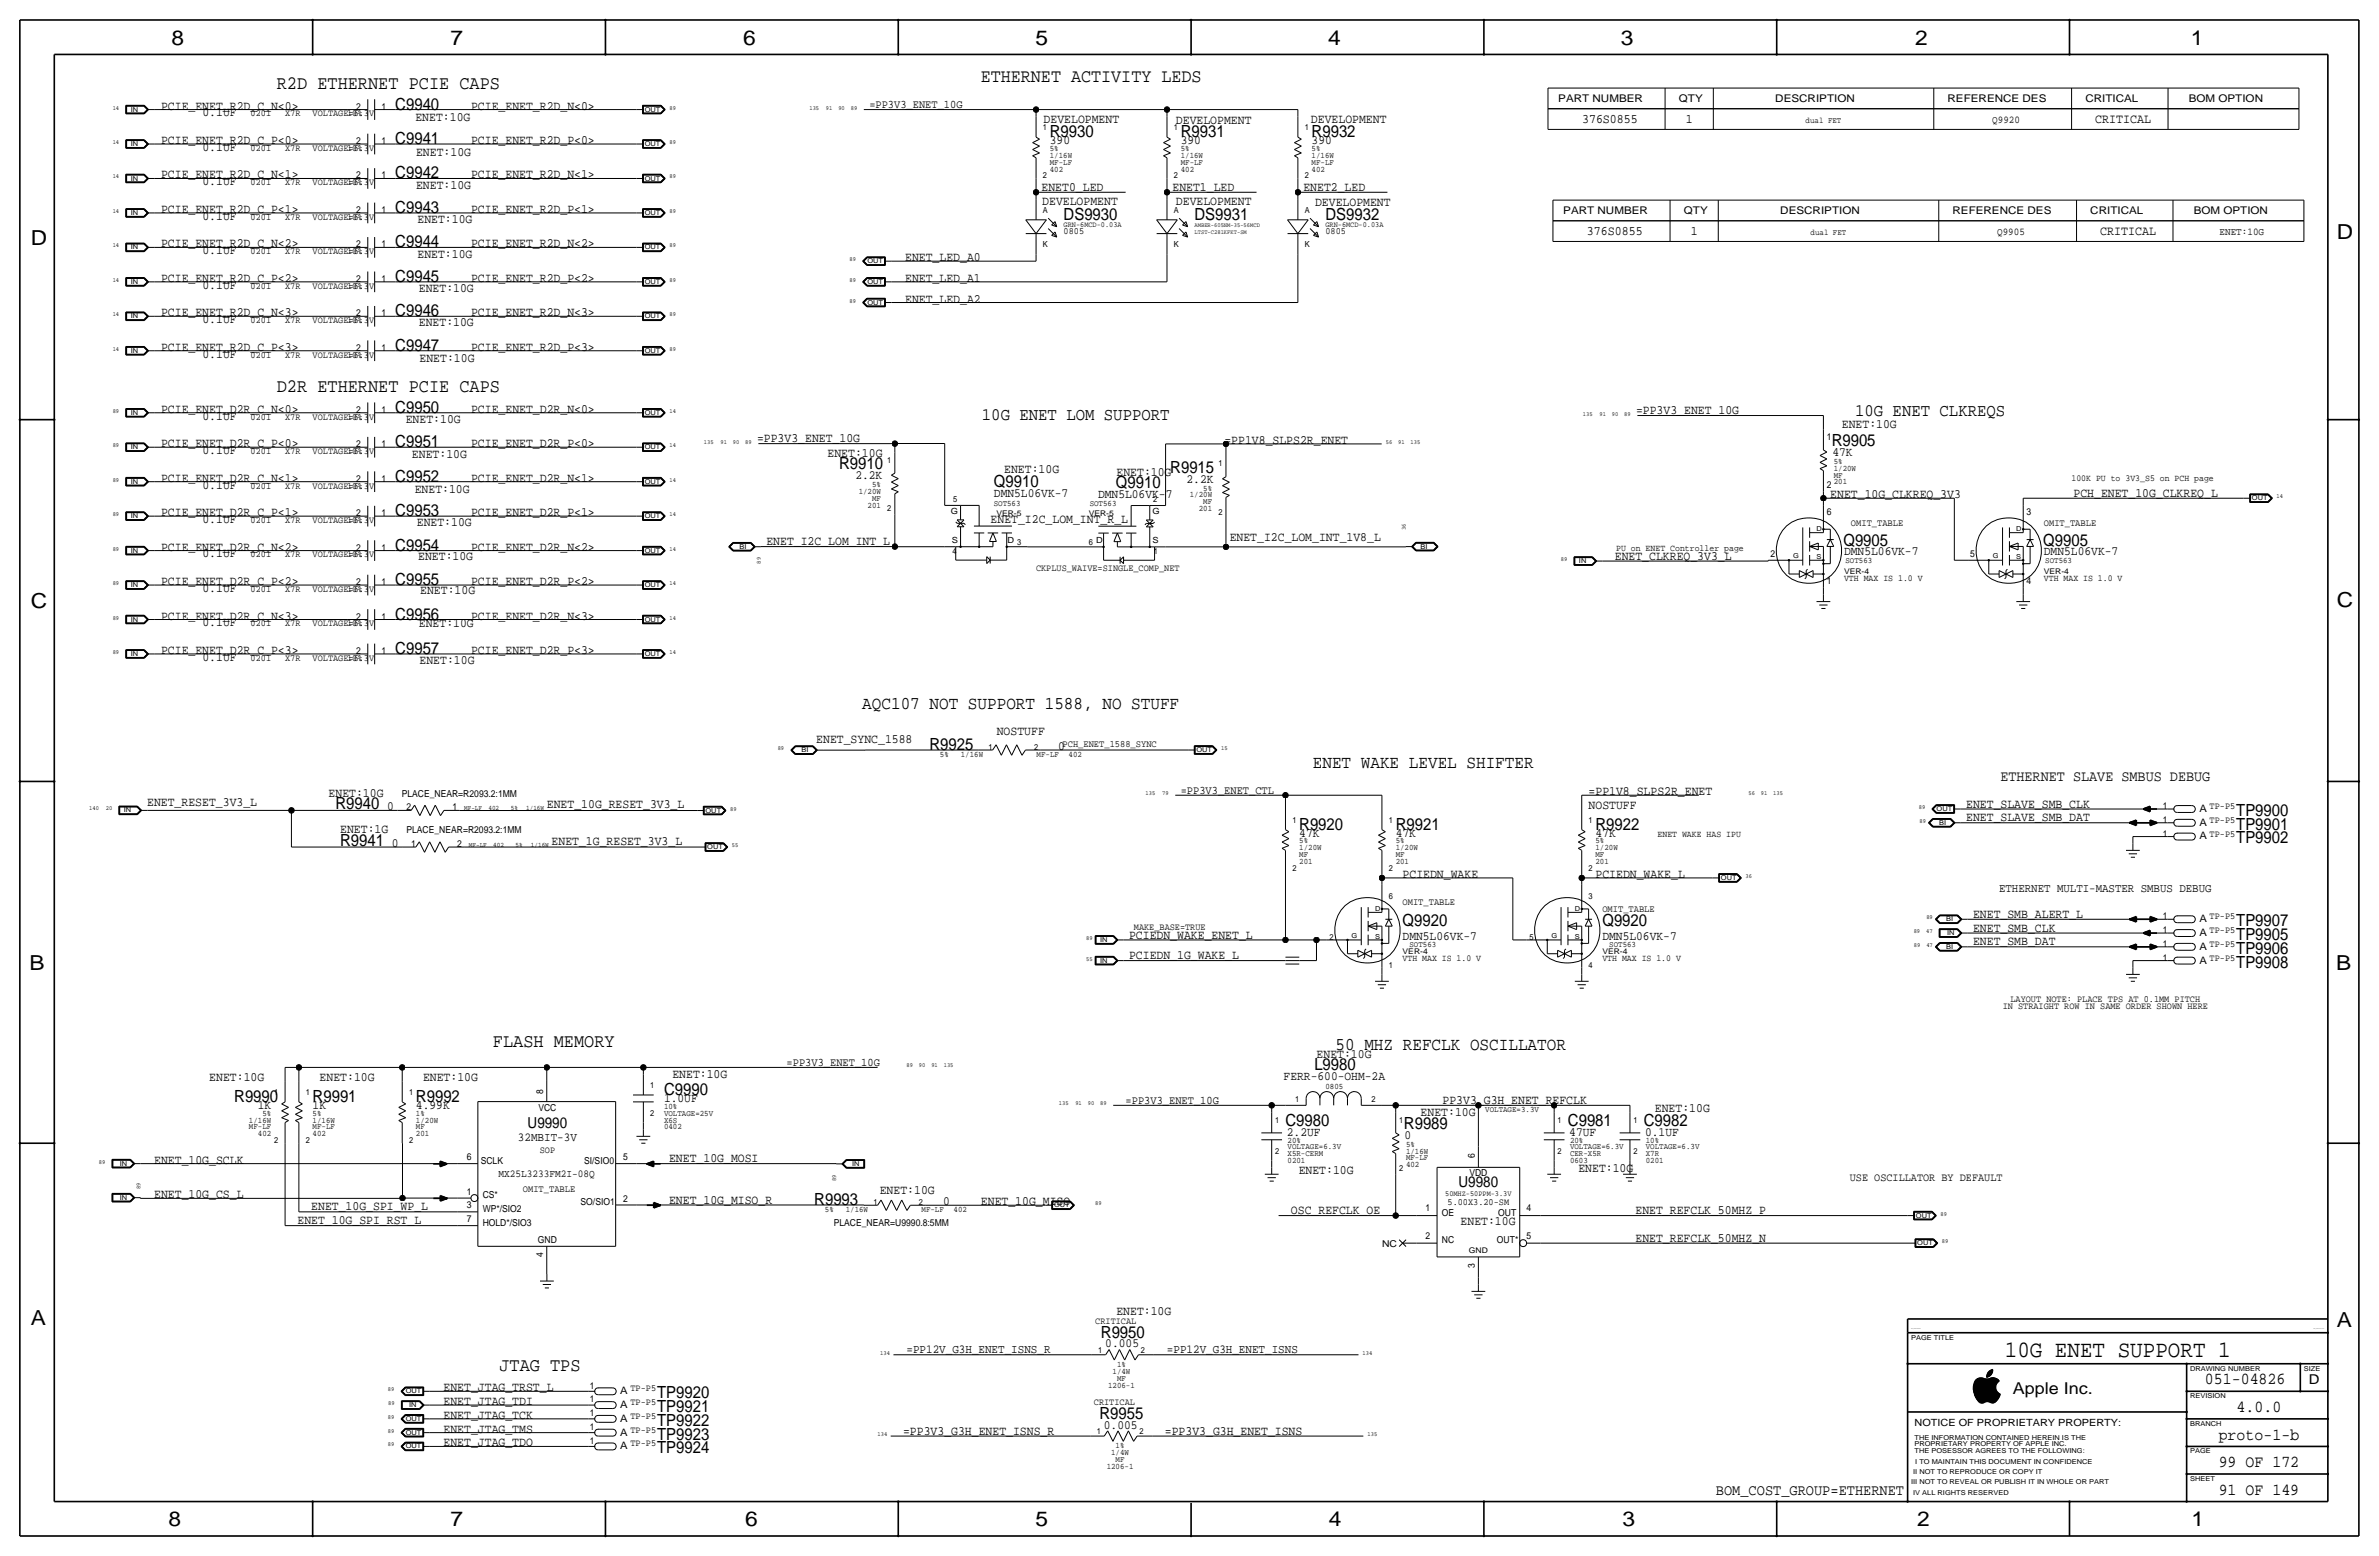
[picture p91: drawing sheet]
<svg xmlns="http://www.w3.org/2000/svg" width="877mm" height="574mm" viewBox="0 0 877 574" stroke-linecap="round" stroke-linejoin="round" font-family="sans-serif">
<defs><g id="words">
<text font-size="8.6" x="739.1" y="500.1">10G ENET SUPPORT 1</text>
<g font-size="7.6">
<text x="63.2" y="16.5">8</text>
<text x="166.1" y="16.5">7</text>
<text x="274" y="16.5">6</text>
<text x="381.7" y="16.5">5</text>
<text x="489.7" y="16.5">4</text>
<text x="597.6" y="16.5">3</text>
<text x="706.1" y="16.5">2</text>
<text x="807.7" y="16.5">1</text>
<text x="861.5" y="88.1">D</text>
<text x="11.4" y="90.4">D</text>
<text x="11.4" y="224.3">C</text>
<text x="861.5" y="223.8">C</text>
<text x="10.9" y="357.6">B</text>
<text x="861.3" y="357.4">B</text>
<text x="11.4" y="488.4">A</text>
<text x="861.5" y="489.2">A</text>
<text x="62.2" y="562.6">8</text>
<text x="166.1" y="562.6">7</text>
<text x="274.8" y="562.6">6</text>
<text x="381.7" y="562.6">5</text>
<text x="489.9" y="562.6">4</text>
<text x="598.1" y="562.6">3</text>
<text x="706.8" y="562.6">2</text>
<text x="807.9" y="562.6">1</text>
</g>
<g font-size="7">
<text x="102" y="32.8">R2D ETHERNET PCIE CAPS</text>
<text x="102" y="144.5">D2R ETHERNET PCIE CAPS</text>
<text x="181.7" y="385.8">FLASH MEMORY</text>
<text x="184.1" y="505.2">JTAG TPS</text>
</g>
<text font-size="6.9" x="361.6" y="30.2">ETHERNET ACTIVITY LEDS</text>
<g font-size="6.6">
<text x="317.9" y="261.3">AQC107 NOT SUPPORT 1588, NO STUFF</text>
<text x="484" y="283">ENET WAKE LEVEL SHIFTER</text>
<text x="492.4" y="387.1">50 MHZ REFCLK OSCILLATOR</text>
</g>
<g font-size="6.5">
<text x="362" y="155">10G ENET LOM SUPPORT</text>
<text x="683.9" y="153.2">10G ENET CLKREQS</text>
</g>
<g font-size="6.2">
<text x="145.7" y="40.4">C9940</text>
<text x="145.7" y="53.1">C9941</text>
<text x="387" y="50.5">R9930</text>
<text x="435.3" y="50.5">R9931</text>
<text x="483.6" y="50.5">R9932</text>
<text x="145.7" y="65.8">C9942</text>
<text x="145.7" y="78.5">C9943</text>
<text x="392.1" y="81">DS9930</text>
<text x="440.4" y="81">DS9931</text>
<text x="488.6" y="81">DS9932</text>
<text x="145.7" y="91.2">C9944</text>
<text x="145.7" y="103.9">C9945</text>
<text x="145.7" y="116.6">C9946</text>
<text x="145.7" y="129.3">C9947</text>
<text x="145.7" y="152.1">C9950</text>
<text x="145.7" y="164.8">C9951</text>
<text x="675.3" y="164.3">R9905</text>
<text x="309.4" y="172.9">R9910</text>
<text x="145.7" y="177.5">C9952</text>
<text x="366.4" y="179.7">Q9910</text>
<text x="411.4" y="179.7">Q9910</text>
<text x="431.5" y="174.2">R9915</text>
<text x="145.7" y="190.2">C9953</text>
<text x="145.7" y="202.9">C9954</text>
<text x="679.6" y="201.2">Q9905</text>
<text x="753.3" y="201.2">Q9905</text>
<text x="145.7" y="215.6">C9955</text>
<text x="145.7" y="228.3">C9956</text>
<text x="145.7" y="241">C9957</text>
<text x="342.6" y="276.5">R9925</text>
<text x="123.7" y="298.2">R9940</text>
<text x="479" y="305.8">R9920</text>
<text x="514.6" y="305.8">R9921</text>
<text x="588.2" y="305.8">R9922</text>
<text x="824.4" y="305.8">TP9901</text>
<text x="824.4" y="300.7">TP9900</text>
<text x="125.4" y="311.7">R9941</text>
<text x="824.4" y="310.9">TP9902</text>
<text x="517.1" y="341.4">Q9920</text>
<text x="590.8" y="341.4">Q9920</text>
<text x="824.4" y="341.4">TP9907</text>
<text x="824.4" y="346.5">TP9905</text>
<text x="824.4" y="351.5">TP9906</text>
<text x="824.4" y="356.6">TP9908</text>
<text x="484.6" y="394.5">L9980</text>
<text x="86.4" y="406.1">R9990</text>
<text x="115.3" y="406.1">R9991</text>
<text x="153.4" y="406.1">R9992</text>
<text x="244.8" y="403.6">C9990</text>
<text x="473.9" y="415">C9980</text>
<text x="517.6" y="416.1">R9989</text>
<text x="578.1" y="415">C9981</text>
<text x="606" y="415">C9982</text>
<text x="300.2" y="444.2">R9993</text>
<text x="405.9" y="493">R9950</text>
<text x="242.3" y="515.4">TP9920</text>
<text x="812.9" y="510.3">051-04826</text>
<text x="242.3" y="520.4">TP9921</text>
<text x="824.6" y="520.4">4.0.0</text>
<text x="242.3" y="525.5">TP9922</text>
<text x="405.4" y="523">R9955</text>
<text x="242.3" y="530.6">TP9923</text>
<text x="818" y="530.6">proto-1-b</text>
<text x="242.3" y="535.7">TP9924</text>
<text x="818" y="540.8">99 OF 172</text>
<text x="818" y="550.9">91 OF 149</text>
</g>
<text font-size="6" x="742.1" y="513.9">Apple Inc.</text>
<g font-size="5.6">
<text x="737.5" y="288">ETHERNET SLAVE SMBUS DEBUG</text>
<text x="194.5" y="415.7">U9990</text>
<text x="537.7" y="437.4">U9980</text>
<text x="632.6" y="550.9">BOM_COST_GROUP=ETHERNET</text>
</g>
<text font-size="5" x="851.2" y="510.3">D</text>
<g font-size="4.8">
<text x="583.2" y="45.2">376S0855</text>
<text x="621.5" y="45.2">1</text>
<text x="772.5" y="45.2">CRITICAL</text>
<text x="585.1" y="86.5">376S0855</text>
<text x="623.3" y="86.5">1</text>
<text x="774.3" y="86.5">CRITICAL</text>
</g>
<g font-size="4.7">
<text x="59.4" y="40.4">PCIE_ENET_R2D_C_N&lt;0&gt;</text>
<text x="173.7" y="40.4">PCIE_ENET_R2D_N&lt;0&gt;</text>
<text x="74.6" y="42.9">0.1UF</text>
<text x="153.2" y="44.7">ENET:10G</text>
<text x="384.8" y="45.5">DEVELOPMENT</text>
<text x="433.5" y="45.7">DEVELOPMENT</text>
<text x="483.3" y="45.2">DEVELOPMENT</text>
<text x="59.4" y="53.1">PCIE_ENET_R2D_C_P&lt;0&gt;</text>
<text x="173.7" y="53.1">PCIE_ENET_R2D_P&lt;0&gt;</text>
<text x="387" y="53.1">390</text>
<text x="435.3" y="53.1">390</text>
<text x="483.6" y="53.1">390</text>
<text x="74.6" y="55.6">0.1UF</text>
<text x="153.4" y="57.7">ENET:10G</text>
<text x="59.4" y="65.8">PCIE_ENET_R2D_C_N&lt;1&gt;</text>
<text x="173.7" y="65.8">PCIE_ENET_R2D_N&lt;1&gt;</text>
<text x="74.6" y="68.3">0.1UF</text>
<text x="153.4" y="69.6">ENET:10G</text>
<text x="384" y="70.4">ENET0_LED</text>
<text x="432.3" y="70.4">ENET1_LED</text>
<text x="480.5" y="70.4">ENET2_LED</text>
<text x="384.3" y="75.4">DEVELOPMENT</text>
<text x="433.5" y="75.4">DEVELOPMENT</text>
<text x="484.8" y="75.9">DEVELOPMENT</text>
<text x="59.4" y="78.5">PCIE_ENET_R2D_C_P&lt;1&gt;</text>
<text x="74.6" y="81">0.1UF</text>
<text x="153.9" y="82">ENET:10G</text>
<text x="173.7" y="78.5">PCIE_ENET_R2D_P&lt;1&gt;</text>
<text x="59.4" y="91.2">PCIE_ENET_R2D_C_N&lt;2&gt;</text>
<text x="74.6" y="93.7">0.1UF</text>
<text x="153.9" y="95">ENET:10G</text>
<text x="173.7" y="91.2">PCIE_ENET_R2D_N&lt;2&gt;</text>
<text x="333.7" y="96.3">ENET_LED_A0</text>
<text x="59.4" y="103.9">PCIE_ENET_R2D_C_P&lt;2&gt;</text>
<text x="74.6" y="106.4">0.1UF</text>
<text x="154.4" y="107.7">ENET:10G</text>
<text x="173.7" y="103.9">PCIE_ENET_R2D_P&lt;2&gt;</text>
<text x="333.7" y="103.9">ENET_LED_A1</text>
<text x="333.7" y="111.5">ENET_LED_A2</text>
<text x="59.4" y="116.6">PCIE_ENET_R2D_C_N&lt;3&gt;</text>
<text x="74.6" y="119.1">0.1UF</text>
<text x="173.7" y="116.6">PCIE_ENET_R2D_N&lt;3&gt;</text>
<text x="154.4" y="120.1">ENET:10G</text>
<text x="59.4" y="129.3">PCIE_ENET_R2D_C_P&lt;3&gt;</text>
<text x="74.6" y="131.8">0.1UF</text>
<text x="173.7" y="129.3">PCIE_ENET_R2D_P&lt;3&gt;</text>
<text x="154.7" y="133.3">ENET:10G</text>
<text x="59.4" y="152.1">PCIE_ENET_D2R_C_N&lt;0&gt;</text>
<text x="74.6" y="154.7">0.1UF</text>
<text x="149.6" y="156">ENET:10G</text>
<text x="173.7" y="152.1">PCIE_ENET_D2R_N&lt;0&gt;</text>
<text x="603.1" y="152.7">=PP3V3_ENET_10G</text>
<text x="679" y="157.6">ENET:10G</text>
<text x="59.4" y="164.8">PCIE_ENET_D2R_C_P&lt;0&gt;</text>
<text x="74.6" y="167.4">0.1UF</text>
<text x="173.7" y="164.8">PCIE_ENET_D2R_P&lt;0&gt;</text>
<text x="279.1" y="163">=PP3V3_ENET_10G</text>
<text x="451.4" y="163.6">=PP1V8_SLPS2R_ENET</text>
<text x="151.9" y="168.9">ENET:10G</text>
<text x="305.1" y="168.4">ENET:10G</text>
<text x="675.5" y="168.1">47K</text>
<text x="59.4" y="177.5">PCIE_ENET_D2R_C_N&lt;1&gt;</text>
<text x="173.7" y="177.5">PCIE_ENET_D2R_N&lt;1&gt;</text>
<text x="315.3" y="176.7">2.2K</text>
<text x="370.2" y="174.3">ENET:10G</text>
<text x="411.6" y="175.4">ENET:10G</text>
<text x="437.4" y="178">2.2K</text>
<text x="74.6" y="180.1">0.1UF</text>
<text x="152.9" y="181.6">ENET:10G</text>
<text x="366.4" y="183.2">DMN5L06VK-7</text>
<text x="404.8" y="183.7">DMN5L06VK-7</text>
<text x="674.8" y="183.6">ENET_10G_CLKREQ_3V3</text>
<text x="764.4" y="183.1">PCH_ENET_10G_CLKREQ_L</text>
<text x="59.4" y="190.2">PCIE_ENET_D2R_C_P&lt;1&gt;</text>
<text x="173.7" y="190.2">PCIE_ENET_D2R_P&lt;1&gt;</text>
<text x="74.6" y="192.8">0.1UF</text>
<text x="153.7" y="193.8">ENET:10G</text>
<text x="365.2" y="192.7">ENET_I2C_LOM_INT_R_L</text>
<text x="59.4" y="202.9">PCIE_ENET_D2R_C_N&lt;2&gt;</text>
<text x="173.7" y="202.9">PCIE_ENET_D2R_N&lt;2&gt;</text>
<text x="282.5" y="201">ENET_I2C_LOM_INT_L</text>
<text x="453.3" y="199.3">ENET_I2C_LOM_INT_1V8_L</text>
<text x="74.6" y="205.5">0.1UF</text>
<text x="154.2" y="206.5">ENET:10G</text>
<text x="595.3" y="206.3">ENET_CLKREQ_3V3_L</text>
<text x="679.9" y="204.7">DMN5L06VK-7</text>
<text x="753.5" y="204.7">DMN5L06VK-7</text>
<text x="59.4" y="215.6">PCIE_ENET_D2R_C_P&lt;2&gt;</text>
<text x="173.7" y="215.6">PCIE_ENET_D2R_P&lt;2&gt;</text>
<text x="74.6" y="218.2">0.1UF</text>
<text x="154.9" y="218.9">ENET:10G</text>
<text x="59.4" y="228.3">PCIE_ENET_D2R_C_N&lt;3&gt;</text>
<text x="74.6" y="230.9">0.1UF</text>
<text x="154.4" y="231.1">ENET:10G</text>
<text x="173.7" y="228.3">PCIE_ENET_D2R_N&lt;3&gt;</text>
<text x="59.4" y="241">PCIE_ENET_D2R_C_P&lt;3&gt;</text>
<text x="74.6" y="243.6">0.1UF</text>
<text x="154.7" y="244.9">ENET:10G</text>
<text x="173.7" y="241">PCIE_ENET_D2R_P&lt;3&gt;</text>
<text x="300.9" y="274">ENET_SYNC_1588</text>
<text x="367.5" y="270.8">NOSTUFF</text>
<text x="390.1" y="276.5">0</text>
<text x="121.1" y="293.6">ENET:10G</text>
<text x="585.7" y="293.1">=PP1V8_SLPS2R_ENET</text>
<text x="54.3" y="297">ENET_RESET_3V3_L</text>
<text x="142.7" y="298.7">0</text>
<text x="201.6" y="297.8">ENET_10G_RESET_3V3_L</text>
<text x="585.7" y="298.2">NOSTUFF</text>
<text x="724.9" y="297.7">ENET_SLAVE_SMB_CLK</text>
<text x="724.9" y="302.8">ENET_SLAVE_SMB_DAT</text>
<text x="125.4" y="307.1">ENET:1G</text>
<text x="203.4" y="311.3">ENET_1G_RESET_3V3_L</text>
<text x="479" y="308.4">47K</text>
<text x="514.6" y="308.4">47K</text>
<text x="588.2" y="308.4">47K</text>
<text x="144.4" y="312.2">0</text>
<text x="517.1" y="323.6">PCIEDN_WAKE</text>
<text x="588.2" y="323.6">PCIEDN_WAKE_L</text>
<text x="727.4" y="338.3">ENET_SMB_ALERT_L</text>
<text x="416.3" y="345.9">PCIEDN_WAKE_ENET_L</text>
<text x="517.1" y="346.5">DMN5L06VK-7</text>
<text x="590.8" y="346.5">DMN5L06VK-7</text>
<text x="727.4" y="343.4">ENET_SMB_CLK</text>
<text x="416.3" y="353.6">PCIEDN_1G_WAKE_L</text>
<text x="727.4" y="348.5">ENET_SMB_DAT</text>
<text x="485.4" y="389.9">ENET:10G</text>
<text x="77.2" y="398.5">ENET:10G</text>
<text x="117.8" y="398.5">ENET:10G</text>
<text x="155.9" y="398.5">ENET:10G</text>
<text x="247.9" y="397.3">ENET:10G</text>
<text x="473.2" y="398">FERR-600-OHM-2A</text>
<text x="244.8" y="406.1">1.0UF</text>
<text x="531.8" y="406.9">PP3V3_G3H_ENET_REFCLK</text>
<text x="95" y="408.7">1K</text>
<text x="115.3" y="408.7">1K</text>
<text x="153.4" y="408.7">4.99K</text>
<text x="523.7" y="411.5">ENET:10G</text>
<text x="610.1" y="410">ENET:10G</text>
<text x="474.4" y="418.8">2.2UF</text>
<text x="517.9" y="419.9">0</text>
<text x="578.6" y="418.8">47UF</text>
<text x="606.5" y="418.8">0.1UF</text>
<text x="56.8" y="428.9">ENET_10G_SCLK</text>
<text x="246.7" y="428.4">ENET_10G_MOSI</text>
<text x="478.8" y="432.8">ENET:10G</text>
<text x="581.9" y="432.1">ENET:10G</text>
<text x="56.8" y="441.7">ENET_10G_CS_L</text>
<text x="246.7" y="443.6">ENET_10G_MISO_R</text>
<text x="324.3" y="440.2">ENET:10G</text>
<text x="114.8" y="446.2">ENET_10G_SPI_WP_L</text>
<text x="347.7" y="444.2">0</text>
<text x="361.6" y="444.2">ENET_10G_MISO</text>
<text x="475.9" y="447.5">OSC_REFCLK_OE</text>
<text x="602.9" y="447.5">ENET_REFCLK_50MHZ_P</text>
<text x="109.7" y="451.3">ENET_10G_SPI_RST_L</text>
<text x="538.5" y="451.4">ENET:10G</text>
<text x="602.9" y="457.7">ENET_REFCLK_50MHZ_N</text>
<text x="411.6" y="484.7">ENET:10G</text>
<text x="407.5" y="496.6">0.005</text>
<text x="163.5" y="512.8">ENET_JTAG_TRST_L</text>
<text x="163.5" y="517.9">ENET_JTAG_TDI</text>
<text x="163.5" y="523">ENET_JTAG_TCK</text>
<text x="407" y="526.5">0.005</text>
<text x="163.5" y="533.1">ENET_JTAG_TDO</text>
<text x="163.5" y="528.1">ENET_JTAG_TMS</text>
<text x="332.9" y="528.8">=PP3V3_G3H_ENET_ISNS_R</text>
<text x="429.5" y="528.8">=PP3V3_G3H_ENET_ISNS</text>
</g>
<g font-size="4.5">
<text x="191" y="420.5">32MBIT-3V</text>
<text x="334.2" y="498.9">=PP12V_G3H_ENET_ISNS_R</text>
<text x="430.2" y="498.9">=PP12V_G3H_ENET_ISNS</text>
</g>
<text font-size="4.4" x="737" y="328.7">ETHERNET MULTI-MASTER SMBUS DEBUG</text>
<g font-size="4.3">
<text x="320.5" y="39.9">=PP3V3_ENET_10G</text>
<text x="435.3" y="292.6">=PP3V3_ENET_CTL</text>
<text x="290" y="392.9">=PP3V3_ENET_10G</text>
<text x="415" y="406.9">=PP3V3_ENET_10G</text>
</g>
<text font-size="4.2" x="682" y="435.4">USE OSCILLATOR BY DEFAULT</text>
<g font-size="3.9">
<text x="574.5" y="37.5">PART NUMBER</text>
<text x="618.9" y="37.5">QTY</text>
<text x="654.5" y="37.5">DESCRIPTION</text>
<text x="718" y="37.5">REFERENCE DES</text>
<text x="768.8" y="37.5">CRITICAL</text>
<text x="806.9" y="37.5">BOM OPTION</text>
<text x="576.3" y="78.8">PART NUMBER</text>
<text x="620.8" y="78.8">QTY</text>
<text x="656.3" y="78.8">DESCRIPTION</text>
<text x="719.8" y="78.8">REFERENCE DES</text>
<text x="770.6" y="78.8">CRITICAL</text>
<text x="808.7" y="78.8">BOM OPTION</text>
<text x="183.8" y="433.7">MX25L3233FM2I-08Q</text>
</g>
<g font-size="3.8">
<text x="734.5" y="45.2">Q9920</text>
<text x="736.3" y="86.5">Q9905</text>
<text x="818.3" y="86.5">ENET:10G</text>
<text x="810.8" y="299.3">A</text>
<text x="810.8" y="304.3">A</text>
<text x="810.8" y="309.4">A</text>
<text x="810.8" y="339.9">A</text>
<text x="810.8" y="345">A</text>
<text x="810.8" y="350.1">A</text>
<text x="810.8" y="355.1">A</text>
<text x="228.7" y="513.9">A</text>
<text x="228.7" y="519">A</text>
<text x="228.7" y="524.1">A</text>
<text x="228.7" y="529.1">A</text>
<text x="228.7" y="534.2">A</text>
</g>
<text font-size="3.7" x="705.8" y="525.5">NOTICE OF PROPRIETARY PROPERTY:</text>
<g font-size="3.6">
<text x="682.4" y="193.8">OMIT_TABLE</text>
<text x="753.5" y="193.8">OMIT_TABLE</text>
<text x="391.7" y="275.2">PCH_ENET_1588_SYNC</text>
<text x="517.1" y="333.8">OMIT_TABLE</text>
<text x="590.8" y="336.3">OMIT_TABLE</text>
<text x="192.8" y="439.4">OMIT_TABLE</text>
</g>
<g font-size="3.5">
<text x="131.3" y="40.4">2</text>
<text x="140.7" y="40.4">1</text>
<text x="92.4" y="42.9">0201</text>
<text x="105.1" y="42.9">X7R</text>
<text x="115.3" y="42.9">VOLTAGE=6.3V</text>
<text x="128" y="42.9">10%</text>
<text x="131.3" y="53.1">2</text>
<text x="140.7" y="53.1">1</text>
<text x="92.4" y="55.6">0201</text>
<text x="105.1" y="55.6">X7R</text>
<text x="115.3" y="55.6">VOLTAGE=6.3V</text>
<text x="128" y="55.6">10%</text>
<text x="131.3" y="65.8">2</text>
<text x="140.7" y="65.8">1</text>
<text x="92.4" y="68.3">0201</text>
<text x="105.1" y="68.3">X7R</text>
<text x="115.3" y="68.3">VOLTAGE=6.3V</text>
<text x="128" y="68.3">10%</text>
<text x="92.4" y="81">0201</text>
<text x="105.1" y="81">X7R</text>
<text x="115.3" y="81">VOLTAGE=6.3V</text>
<text x="128" y="81">10%</text>
<text x="131.3" y="78.5">2</text>
<text x="140.7" y="78.5">1</text>
<text x="392.1" y="86.1">0805</text>
<text x="488.6" y="86.1">0805</text>
<text x="92.4" y="93.7">0201</text>
<text x="105.1" y="93.7">X7R</text>
<text x="115.3" y="93.7">VOLTAGE=6.3V</text>
<text x="128" y="93.7">10%</text>
<text x="131.3" y="91.2">2</text>
<text x="140.7" y="91.2">1</text>
<text x="92.4" y="106.4">0201</text>
<text x="105.1" y="106.4">X7R</text>
<text x="115.3" y="106.4">VOLTAGE=6.3V</text>
<text x="128" y="106.4">10%</text>
<text x="131.3" y="103.9">2</text>
<text x="140.7" y="103.9">1</text>
<text x="92.4" y="119.1">0201</text>
<text x="105.1" y="119.1">X7R</text>
<text x="115.3" y="119.1">VOLTAGE=6.3V</text>
<text x="128" y="119.1">10%</text>
<text x="131.3" y="116.6">2</text>
<text x="140.7" y="116.6">1</text>
<text x="92.4" y="131.8">0201</text>
<text x="105.1" y="131.8">X7R</text>
<text x="115.3" y="131.8">VOLTAGE=6.3V</text>
<text x="128" y="131.8">10%</text>
<text x="131.3" y="129.3">2</text>
<text x="140.7" y="129.3">1</text>
<text x="92.4" y="154.7">0201</text>
<text x="105.1" y="154.7">X7R</text>
<text x="115.3" y="154.7">VOLTAGE=6.3V</text>
<text x="128" y="154.7">10%</text>
<text x="131.3" y="152.1">2</text>
<text x="140.7" y="152.1">1</text>
<text x="92.4" y="167.4">0201</text>
<text x="105.1" y="167.4">X7R</text>
<text x="115.3" y="167.4">VOLTAGE=6.3V</text>
<text x="128" y="167.4">10%</text>
<text x="131.3" y="164.8">2</text>
<text x="140.7" y="164.8">1</text>
<text x="673.5" y="162.1">1</text>
<text x="131.3" y="177.5">2</text>
<text x="140.7" y="177.5">1</text>
<text x="673.5" y="179.8">2</text>
<text x="92.4" y="180.1">0201</text>
<text x="105.1" y="180.1">X7R</text>
<text x="115.3" y="180.1">VOLTAGE=6.3V</text>
<text x="128" y="180.1">10%</text>
<text x="131.3" y="190.2">2</text>
<text x="140.7" y="190.2">1</text>
<text x="673.5" y="190">6</text>
<text x="747.2" y="190">3</text>
<text x="92.4" y="192.8">0201</text>
<text x="105.1" y="192.8">X7R</text>
<text x="115.3" y="192.8">VOLTAGE=6.3V</text>
<text x="128" y="192.8">10%</text>
<text x="131.3" y="202.9">2</text>
<text x="140.7" y="202.9">1</text>
<text x="92.4" y="205.5">0201</text>
<text x="105.1" y="205.5">X7R</text>
<text x="115.3" y="205.5">VOLTAGE=6.3V</text>
<text x="128" y="205.5">10%</text>
<text x="652.7" y="205.2">2</text>
<text x="726.4" y="205.2">5</text>
<text x="131.3" y="215.6">2</text>
<text x="140.7" y="215.6">1</text>
<text x="382" y="210.6">CKPLUS_WAIVE=SINGLE_COMP_NET</text>
<text x="673.5" y="215.4">1</text>
<text x="747.2" y="215.4">4</text>
<text x="92.4" y="218.2">0201</text>
<text x="105.1" y="218.2">X7R</text>
<text x="115.3" y="218.2">VOLTAGE=6.3V</text>
<text x="128" y="218.2">10%</text>
<text x="92.4" y="230.9">0201</text>
<text x="105.1" y="230.9">X7R</text>
<text x="115.3" y="230.9">VOLTAGE=6.3V</text>
<text x="128" y="230.9">10%</text>
<text x="131.3" y="228.3">2</text>
<text x="140.7" y="228.3">1</text>
<text x="92.4" y="243.6">0201</text>
<text x="105.1" y="243.6">X7R</text>
<text x="115.3" y="243.6">VOLTAGE=6.3V</text>
<text x="128" y="243.6">10%</text>
<text x="131.3" y="241">2</text>
<text x="140.7" y="241">1</text>
<text x="148.1" y="293.6">PLACE_NEAR=R2093.2:1MM</text>
<text x="149.8" y="298.7">2</text>
<text x="166.8" y="298.7">1</text>
<text x="797.3" y="298.2">1</text>
<text x="814.6" y="298.2">TP-P5</text>
<text x="797.3" y="303.3">1</text>
<text x="814.6" y="303.3">TP-P5</text>
<text x="149.9" y="307.1">PLACE_NEAR=R2093.2:1MM</text>
<text x="797.3" y="308.4">1</text>
<text x="814.6" y="308.4">TP-P5</text>
<text x="151.6" y="312.2">1</text>
<text x="168.6" y="312.2">2</text>
<text x="797.3" y="338.8">1</text>
<text x="814.6" y="338.8">TP-P5</text>
<text x="418" y="342.6">MAKE_BASE=TRUE</text>
<text x="797.3" y="343.9">1</text>
<text x="814.6" y="343.9">TP-P5</text>
<text x="797.3" y="349">1</text>
<text x="814.6" y="349">TP-P5</text>
<text x="797.3" y="354.1">1</text>
<text x="814.6" y="354.1">TP-P5</text>
<text x="738.4" y="371.9">IN STRAIGHT ROW IN SAME ORDER SHOWN HERE</text>
<text x="741.2" y="369.3">LAYOUT NOTE: PLACE TPS AT 0.1MM PITCH</text>
<text x="200.3" y="403.3" transform="rotate(-90 200.3 403.3)">8</text>
<text x="198.5" y="409.3">VCC</text>
<text x="199" y="424.8">SOP</text>
<text x="172.1" y="427.6">6</text>
<text x="177.2" y="429">SCLK</text>
<text x="215.4" y="429">SI/SIO0</text>
<text x="229.8" y="427.6">5</text>
<text x="543.8" y="426.7" transform="rotate(-90 543.8 426.7)">6</text>
<text x="541.7" y="433.3">VDD</text>
<text x="172.1" y="440.3">1</text>
<text x="178" y="441.6">CS*</text>
<text x="229.8" y="442.9">2</text>
<text x="533.7" y="444">5.00X3.20-SM</text>
<text x="172.1" y="445.4">3</text>
<text x="178" y="446.7">WP*/SIO2</text>
<text x="214.1" y="444.2">SO/SIO1</text>
<text x="525.5" y="446.5">1</text>
<text x="531.6" y="448.1">OE</text>
<text x="552.4" y="448.1">OUT</text>
<text x="562.8" y="446.5">4</text>
<text x="172.1" y="450.5">7</text>
<text x="178" y="451.8">HOLD*/SIO3</text>
<text x="307.4" y="451.9">PLACE_NEAR=U9990.8:5MM</text>
<text x="198.3" y="458.1">GND</text>
<text x="509.5" y="459.5">NC</text>
<text x="525.5" y="456.7">2</text>
<text x="531.6" y="458.2">NC</text>
<text x="551.9" y="458.2">OUT*</text>
<text x="562.8" y="456.7">5</text>
<text x="200.3" y="463.4" transform="rotate(-90 200.3 463.4)">4</text>
<text x="543.8" y="467.3" transform="rotate(-90 543.8 467.3)">3</text>
<text x="403.8" y="487.9">CRITICAL</text>
<text x="217.4" y="511.8">1</text>
<text x="232.5" y="512.8">TP-P5</text>
<text x="217.4" y="522">1</text>
<text x="217.4" y="516.9">1</text>
<text x="232.5" y="517.9">TP-P5</text>
<text x="403.3" y="517.9">CRITICAL</text>
<text x="217.4" y="527.1">1</text>
<text x="232.5" y="523">TP-P5</text>
<text x="217.4" y="532.1">1</text>
<text x="232.5" y="533.1">TP-P5</text>
<text x="232.5" y="528.1">TP-P5</text>
</g>
<g font-size="3.4">
<text x="763.7" y="177.3">100K PU to 3V3_S5 on PCH page</text>
<text x="595.8" y="203">PU on ENET Controller page</text>
<text x="679.9" y="214.1">VTH MAX IS 1.0 V</text>
<text x="753.5" y="214.1">VTH MAX IS 1.0 V</text>
<text x="611.1" y="308.4">ENET WAKE HAS IPU</text>
<text x="517.1" y="354.1">VTH MAX IS 1.0 V</text>
<text x="590.8" y="354.1">VTH MAX IS 1.0 V</text>
</g>
<g font-size="3.1">
<text x="665.7" y="45.2">dual FET</text>
<text x="384.5" y="48">1</text>
<text x="432.8" y="48">1</text>
<text x="481" y="48">1</text>
<text x="387" y="55.6">5%</text>
<text x="387" y="58.2">1/16W</text>
<text x="435.3" y="55.6">5%</text>
<text x="435.3" y="58.2">1/16W</text>
<text x="483.6" y="55.6">5%</text>
<text x="483.6" y="58.2">1/16W</text>
<text x="384.5" y="65.8">2</text>
<text x="387" y="63.2">402</text>
<text x="387" y="60.7">MF-LF</text>
<text x="432.8" y="65.8">2</text>
<text x="435.3" y="63.2">402</text>
<text x="435.3" y="60.7">MF-LF</text>
<text x="481" y="65.8">2</text>
<text x="483.6" y="63.2">402</text>
<text x="483.6" y="60.7">MF-LF</text>
<text x="384.5" y="78.5">A</text>
<text x="432.8" y="78.5">A</text>
<text x="481" y="78.5">A</text>
<text x="667.5" y="86.5">dual FET</text>
<text x="384.5" y="91.2">K</text>
<text x="432.8" y="91.2">K</text>
<text x="481" y="91.2">K</text>
<text x="327.1" y="170.6">1</text>
<text x="449.2" y="171.9">1</text>
<text x="676" y="170.9">5%</text>
<text x="676" y="173.5">1/20W</text>
<text x="321.5" y="179.5">5%</text>
<text x="676" y="178.6">201</text>
<text x="676" y="176">MF</text>
<text x="316.6" y="182">1/20W</text>
<text x="321.5" y="184.6">MF</text>
<text x="351.4" y="185">5</text>
<text x="425.1" y="185.1">2</text>
<text x="438.6" y="183.3">1/20W</text>
<text x="443.6" y="180.8">5%</text>
<text x="443.6" y="185.9">MF</text>
<text x="319.9" y="187.1">201</text>
<text x="327.1" y="188.4">2</text>
<text x="350.5" y="189.6">G</text>
<text x="366.4" y="186.5">SOT563</text>
<text x="401.7" y="186.6">SOT563</text>
<text x="424.8" y="189.6">G</text>
<text x="441.9" y="188.4">201</text>
<text x="449.2" y="189.7">2</text>
<text x="350.9" y="200.3">S</text>
<text x="371.4" y="200.3">D 3</text>
<text x="401.5" y="201.1">6 D</text>
<text x="424.8" y="200.3">S</text>
<text x="351.1" y="204.1">4</text>
<text x="425.3" y="204.1">1</text>
<text x="680.4" y="207.5">SOT563</text>
<text x="754" y="207.5">SOT563</text>
<text x="346.5" y="279">5%</text>
<text x="354.2" y="279">1/16W</text>
<text x="364.4" y="276.5">1</text>
<text x="381.2" y="276.5">2</text>
<text x="382.2" y="279">MF-LF</text>
<text x="394" y="279">402</text>
<text x="476.5" y="303.3">1</text>
<text x="512" y="303.3">1</text>
<text x="585.7" y="303.3">1</text>
<text x="479" y="310.9">5%</text>
<text x="514.6" y="310.9">5%</text>
<text x="588.2" y="310.9">5%</text>
<text x="479" y="313.4">1/20W</text>
<text x="479" y="316">MF</text>
<text x="514.6" y="316">MF</text>
<text x="514.6" y="313.4">1/20W</text>
<text x="588.2" y="316">MF</text>
<text x="588.2" y="313.4">1/20W</text>
<text x="476.5" y="321.1">2</text>
<text x="479" y="318.5">201</text>
<text x="512" y="321.1">2</text>
<text x="514.6" y="318.5">201</text>
<text x="585.7" y="321.1">2</text>
<text x="588.2" y="318.5">201</text>
<text x="512" y="331.2">6</text>
<text x="585.7" y="331.2">3</text>
<text x="490.2" y="346.5">2</text>
<text x="563.8" y="346.5">5</text>
<text x="519.6" y="349">SOT563</text>
<text x="593.3" y="349">SOT563</text>
<text x="512" y="356.6">1</text>
<text x="585.7" y="356.6">4</text>
<text x="239.7" y="401.1">1</text>
<text x="488.6" y="401.3">0805</text>
<text x="101" y="403.6">1</text>
<text x="112.7" y="403.6">1</text>
<text x="150.8" y="403.6">1</text>
<text x="477.5" y="406.1">1</text>
<text x="505.7" y="406.1">2</text>
<text x="91.8" y="413.8">1/16W</text>
<text x="96.7" y="411.2">5%</text>
<text x="115.3" y="411.2">5%</text>
<text x="115.3" y="413.8">1/16W</text>
<text x="153.4" y="411.2">1%</text>
<text x="153.4" y="413.8">1/20W</text>
<text x="239.7" y="411.2">2</text>
<text x="244.8" y="411.2">VOLTAGE=25V</text>
<text x="244.8" y="413.8">X6S</text>
<text x="244.8" y="408.7">10%</text>
<text x="470.1" y="413.8">1</text>
<text x="515.8" y="413.8">1</text>
<text x="547.6" y="410">VOLTAGE=3.3V</text>
<text x="574.2" y="413.8">1</text>
<text x="602.2" y="413.8">1</text>
<text x="91.8" y="416.3">MF-LF</text>
<text x="95.1" y="418.8">402</text>
<text x="115.3" y="416.3">MF-LF</text>
<text x="115.3" y="418.8">402</text>
<text x="153.4" y="418.8">201</text>
<text x="153.4" y="416.3">MF</text>
<text x="244.8" y="416.3">0402</text>
<text x="101" y="421.4">2</text>
<text x="112.7" y="421.4">2</text>
<text x="150.8" y="421.4">2</text>
<text x="470.1" y="425.2">2</text>
<text x="474.7" y="421.4">20%</text>
<text x="474.7" y="423.7">VOLTAGE=6.3V</text>
<text x="518.4" y="425.2">1/16W</text>
<text x="518.4" y="422.7">5%</text>
<text x="574.2" y="425.2">2</text>
<text x="578.8" y="423.7">VOLTAGE=6.3V</text>
<text x="578.8" y="421.4">20%</text>
<text x="602.2" y="425.2">2</text>
<text x="606.8" y="423.7">VOLTAGE=6.3V</text>
<text x="606.8" y="421.4">10%</text>
<text x="474.7" y="426.2">X5R-CERM</text>
<text x="474.7" y="428.8">0201</text>
<text x="515.8" y="431.5">2</text>
<text x="518.4" y="430.3">402</text>
<text x="518.4" y="427.7">MF-LF</text>
<text x="578.8" y="426.2">CER-X5R</text>
<text x="578.8" y="428.8">0603</text>
<text x="606.8" y="426.2">X7R</text>
<text x="606.8" y="428.8">0201</text>
<text x="304.1" y="446.8">5%</text>
<text x="311.8" y="446.8">1/16W</text>
<text x="322" y="444.2">1</text>
<text x="338.8" y="444.2">2</text>
<text x="339.7" y="446.8">MF-LF</text>
<text x="351.6" y="446.8">402</text>
<text x="404.8" y="498.6">1</text>
<text x="411.8" y="503.9">1%</text>
<text x="420.6" y="498.6">2</text>
<text x="410.2" y="506.5">1/4W</text>
<text x="411.8" y="509">MF</text>
<text x="408.5" y="511.6">1206-1</text>
<text x="404.3" y="528.6">1</text>
<text x="411.3" y="533.9">1%</text>
<text x="420.1" y="528.6">2</text>
<text x="409.7" y="536.4">1/4W</text>
<text x="411.3" y="539">MF</text>
<text x="408" y="541.5">1206-1</text>
</g>
<g font-size="2.9">
<text x="392.1" y="83.6">GRN-6MCD-0.03A</text>
<text x="488.6" y="83.6">GRN-6MCD-0.03A</text>
<text x="367.3" y="190.1">VER-5</text>
<text x="401.4" y="190.1">VER-5</text>
<text x="679.9" y="211.6">VER-4</text>
<text x="753.5" y="211.6">VER-4</text>
<text x="517.1" y="351.5">VER-4</text>
<text x="590.8" y="351.5">VER-4</text>
<text x="532.8" y="440.7">50MHZ-50PPM-3.3V</text>
<text x="541.5" y="462">GND</text>
</g>
<g font-size="2.5">
<text x="48.2" y="41.1">IN</text>
<text x="237.7" y="41.1">OUT</text>
<text x="48.2" y="53.8">IN</text>
<text x="237.7" y="53.8">OUT</text>
<text x="48.2" y="66.5">IN</text>
<text x="237.7" y="66.5">OUT</text>
<text x="48.2" y="79.2">IN</text>
<text x="237.7" y="79.2">OUT</text>
<text x="48.2" y="91.9">IN</text>
<text x="237.7" y="91.9">OUT</text>
<text x="319.8" y="97">OUT</text>
<text x="48.2" y="104.6">IN</text>
<text x="237.7" y="104.6">OUT</text>
<text x="319.8" y="104.6">OUT</text>
<text x="319.8" y="112.3">OUT</text>
<text x="48.2" y="117.3">IN</text>
<text x="237.7" y="117.3">OUT</text>
<text x="48.2" y="130">IN</text>
<text x="237.7" y="130">OUT</text>
<text x="48.2" y="152.9">IN</text>
<text x="237.7" y="152.9">OUT</text>
<text x="48.2" y="165.6">IN</text>
<text x="237.7" y="165.6">OUT</text>
<text x="48.2" y="178.3">IN</text>
<text x="237.7" y="178.3">OUT</text>
<text x="830.2" y="184.4">OUT</text>
<text x="48.2" y="191">IN</text>
<text x="237.7" y="191">OUT</text>
<text x="669.7" y="195.8">D</text>
<text x="743.4" y="195.8">D</text>
<text x="48.2" y="203.7">IN</text>
<text x="237.7" y="203.7">OUT</text>
<text x="272.6" y="202.3">BI</text>
<text x="523.6" y="202.2">BI</text>
<text x="582.1" y="207.6">IN</text>
<text x="661.1" y="205.7">G</text>
<text x="669.7" y="206">S</text>
<text x="734.7" y="205.7">G</text>
<text x="743.4" y="206">S</text>
<text x="48.2" y="216.4">IN</text>
<text x="237.7" y="216.4">OUT</text>
<text x="48.2" y="229.1">IN</text>
<text x="237.7" y="229.1">OUT</text>
<text x="48.2" y="241.8">IN</text>
<text x="237.7" y="241.8">OUT</text>
<text x="295.5" y="277.3">BI</text>
<text x="441.1" y="277.2">OUT</text>
<text x="45.7" y="299.5">IN</text>
<text x="171.1" y="298.7">MF-LF</text>
<text x="180.1" y="298.7">402</text>
<text x="188.4" y="298.7">5%</text>
<text x="194" y="298.7">1/16W</text>
<text x="260.1" y="299.5">OUT</text>
<text x="714" y="299">OUT</text>
<text x="714.9" y="304">BI</text>
<text x="172.9" y="312.2">MF-LF</text>
<text x="181.8" y="312.2">402</text>
<text x="190.1" y="312.2">5%</text>
<text x="195.7" y="312.2">1/16W</text>
<text x="260.8" y="313">OUT</text>
<text x="634.4" y="324.4">OUT</text>
<text x="506.9" y="335.8">D</text>
<text x="580.6" y="335.8">D</text>
<text x="717.4" y="339.6">BI</text>
<text x="405.6" y="347.2">IN</text>
<text x="498.3" y="345.7">G</text>
<text x="506.9" y="345.9">S</text>
<text x="572" y="345.7">G</text>
<text x="580.6" y="345.9">S</text>
<text x="717.8" y="344.7">IN</text>
<text x="717.4" y="349.8">BI</text>
<text x="405.6" y="354.8">IN</text>
<text x="44.2" y="429.7">IN</text>
<text x="314.2" y="429.8">IN</text>
<text x="44.2" y="442.2">IN</text>
<text x="388.6" y="445">OUT</text>
<text x="706.3" y="448.8">OUT</text>
<text x="706.8" y="459">OUT</text>
<text x="704.5" y="493.8">PAGE TITLE</text>
<text x="807.4" y="505.2">DRAWING NUMBER</text>
<text x="849.3" y="505.2">SIZE</text>
<text x="149.6" y="513.6">OUT</text>
<text x="807.4" y="515.4">REVISION</text>
<text x="150.9" y="518.7">IN</text>
<text x="149.6" y="523.7">OUT</text>
<text x="807.4" y="525.5">BRANCH</text>
<text x="149.6" y="533.9">OUT</text>
<text x="149.6" y="528.8">OUT</text>
<text x="705.8" y="533.1">PROPRIETARY PROPERTY OF APPLE INC.</text>
<text x="705.8" y="530.6">THE INFORMATION CONTAINED HEREIN IS THE</text>
<text x="705.8" y="535.7">THE POSESSOR AGREES TO THE FOLLOWING:</text>
<text x="706.1" y="539.5">I TO MAINTAIN THIS DOCUMENT IN CONFIDENCE</text>
<text x="807.4" y="535.7">PAGE</text>
<text x="705.3" y="543.3">II NOT TO REPRODUCE OR COPY IT</text>
<text x="807.4" y="545.8">SHEET</text>
<text x="704.5" y="547.1">III NOT TO REVEAL OR PUBLISH IT IN WHOLE OR PART</text>
<text x="705.3" y="550.9">IV ALL RIGHTS RESERVED</text>
</g>
<g font-size="2.3">
<text x="41.6" y="40.4">14</text>
<text x="246.8" y="40.4">89</text>
<text x="298.4" y="40.4">135</text>
<text x="304.5" y="40.4">91</text>
<text x="309.1" y="40.4">90</text>
<text x="313.6" y="40.4">89</text>
<text x="41.6" y="53.1">14</text>
<text x="246.8" y="53.1">89</text>
<text x="41.6" y="65.8">14</text>
<text x="246.8" y="65.8">89</text>
<text x="41.6" y="78.5">14</text>
<text x="246.8" y="78.5">89</text>
<text x="440.4" y="83.6">AMBER-605NM-35-56MCD</text>
<text x="440.4" y="86.1">LTST-C281KFKT-SM</text>
<text x="41.6" y="91.2">14</text>
<text x="246.8" y="91.2">89</text>
<text x="313.2" y="96.3">89</text>
<text x="41.6" y="103.9">14</text>
<text x="246.8" y="103.9">89</text>
<text x="313.2" y="103.9">89</text>
<text x="313.2" y="111.5">89</text>
<text x="41.6" y="116.6">14</text>
<text x="246.8" y="116.6">89</text>
<text x="41.6" y="129.3">14</text>
<text x="246.8" y="129.3">89</text>
<text x="41.6" y="152.1">89</text>
<text x="246.8" y="152.1">14</text>
<text x="583.6" y="153.2">135</text>
<text x="589.7" y="153.2">91</text>
<text x="594.3" y="153.2">90</text>
<text x="598.8" y="153.2">89</text>
<text x="41.6" y="164.8">89</text>
<text x="246.8" y="164.8">14</text>
<text x="259.5" y="163.5">135</text>
<text x="265.6" y="163.5">91</text>
<text x="270.2" y="163.5">90</text>
<text x="274.8" y="163.5">89</text>
<text x="510.9" y="163.6">56</text>
<text x="515.5" y="163.6">91</text>
<text x="520" y="163.6">135</text>
<text x="41.6" y="177.5">89</text>
<text x="246.8" y="177.5">14</text>
<text x="839.3" y="183.6">14</text>
<text x="41.6" y="190.2">89</text>
<text x="246.8" y="190.2">14</text>
<text x="518.3" y="195.3" transform="rotate(-90 518.3 195.3)">36</text>
<text x="41.6" y="202.9">89</text>
<text x="246.8" y="202.9">14</text>
<text x="280.5" y="207.8" transform="rotate(-90 280.5 207.8)">89</text>
<text x="575.5" y="206.8">89</text>
<text x="41.6" y="215.6">89</text>
<text x="246.8" y="215.6">14</text>
<text x="41.6" y="228.3">89</text>
<text x="246.8" y="228.3">14</text>
<text x="41.6" y="241">89</text>
<text x="246.8" y="241">14</text>
<text x="286.7" y="276.5">89</text>
<text x="450.2" y="276.5">15</text>
<text x="422.4" y="293.1">135</text>
<text x="428.4" y="293.1">79</text>
<text x="644.6" y="293.1">56</text>
<text x="649.2" y="293.1">91</text>
<text x="653.7" y="293.1">135</text>
<text x="32.9" y="298.7">140</text>
<text x="39" y="298.7">20</text>
<text x="269.2" y="298.8">89</text>
<text x="707.4" y="298.2">89</text>
<text x="707.6" y="303.3">89</text>
<text x="269.8" y="312.2">55</text>
<text x="643.5" y="323.6">36</text>
<text x="710.2" y="338.8">89</text>
<text x="400.5" y="346.5">89</text>
<text x="705.5" y="343.9">89</text>
<text x="710.1" y="343.9">47</text>
<text x="705.6" y="349">89</text>
<text x="710.2" y="349">47</text>
<text x="400.5" y="354.1">55</text>
<text x="334.2" y="393.4">89</text>
<text x="338.8" y="393.4">90</text>
<text x="343.4" y="393.4">91</text>
<text x="347.9" y="393.4">135</text>
<text x="390.3" y="407.4">135</text>
<text x="396.4" y="407.4">91</text>
<text x="401" y="407.4">90</text>
<text x="405.6" y="407.4">89</text>
<text x="36.5" y="428.9">89</text>
<text x="308.3" y="435.3" transform="rotate(-90 308.3 435.3)">89</text>
<text x="51.8" y="438.4" transform="rotate(-90 51.8 438.4)">89</text>
<text x="403.8" y="444.2">89</text>
<text x="715.4" y="448.1">89</text>
<text x="715.9" y="458.2">89</text>
<text x="324.5" y="499.4">134</text>
<text x="502.4" y="499.4">134</text>
<text x="143" y="512.8">89</text>
<text x="143.2" y="517.9">89</text>
<text x="143" y="523">89</text>
<text x="143" y="533.1">89</text>
<text x="143" y="528.1">89</text>
<text x="323.5" y="529.3">134</text>
<text x="504.1" y="529.3">135</text>
</g>
<g font-size=".4">
<text x="704.5" y="490">SYNC_MASTER=MURPHY</text>
<text x="852.9" y="490">SYNC_DATE=08/05/2019</text>
</g>
</g></defs>
<g fill="none" stroke="#000" stroke-width=".37">
<path d="M46.4 38.8v3.2zM46.4 38.8h6.8zM46.5 38.9h6.6zM46.5 38.9v3zM46.6 39h6.5zM46.6 39v2.8zM46.7 39.1h6.3zM46.7 39.1v2.6zM53 39.1l1.3 1.3zM53.1 39l1.4 1.4zM53.1 38.9l1.5 1.5zM53.2 38.8l1.6 1.6z"/>
<path d="M135.6 36.6v7.6zM138.1 36.6v7.6zM236.9 38.8h6.8zM236.9 38.8v3.2zM237 38.9h6.6zM237 38.9v3zM237.1 39h6.5zM237.1 39v2.8zM237.2 39.1h6.3zM237.2 39.1v2.6zM243.5 39.1l1.3 1.3zM243.6 39l1.4 1.4z"/>
<path d="M243.6 38.9l1.5 1.5zM243.7 38.8l1.6 1.6zM570.7 32.5v7.6zM570.7 32.5h276.8zM613.9 32.5v7.6zM631.6 32.5v7.6zM712.9 32.5v7.6zM763.7 32.5v7.6zM799.3 32.5v7.6zM847.5 32.5v7.6zM46.4 51.5v3.2zM46.4 54.7h6.8z"/>
<path d="M46.4 51.5h6.8zM46.4 42h6.8zM46.5 51.6h6.6zM46.5 51.6v3zM46.5 54.6h6.6zM46.5 41.9h6.6zM46.6 51.7h6.5zM46.6 51.7v2.8zM46.6 54.5h6.5zM46.6 41.8h6.5zM46.7 51.8h6.3zM46.7 51.8v2.6z"/>
<path d="M46.7 54.4h6.3zM46.7 41.7h6.3zM53 51.8l1.3 1.3zM53.1 51.7l1.4 1.4zM53.1 51.6l1.5 1.5zM53.2 51.5l1.6 1.6zM53.2 54.7l1.6-1.6zM53.2 42l1.6-1.6zM54.3 53.1h2.5zM54.3 53.1l-1.3 1.3zM54.3 40.4h2.5zM54.3 40.4l-1.3 1.3z"/>
<path d="M54.5 53.1l-1.4 1.4zM54.5 40.4l-1.4 1.4zM54.6 53.1l-1.5 1.5zM54.6 40.4l-1.5 1.5zM56.8 53.1h71.2zM56.8 40.4h71.2zM128 53.1h7.6zM128 40.4h7.6zM135.6 49.3v7.6zM138.1 53.1h7.6zM138.1 49.3v7.6zM138.1 40.4h7.6z"/>
<path d="M145.7 53.1h88.9zM145.7 40.4h88.9zM234.6 53.1h2.6zM234.6 40.4h2.6zM236.9 51.5h6.8zM236.9 54.7h6.8zM236.9 51.5v3.2zM236.9 42h6.8zM237 51.6h6.6zM237 51.6v3zM237 54.6h6.6zM237 41.9h6.6z"/>
<path d="M237.1 51.7h6.5zM237.1 51.7v2.8zM237.1 54.5h6.5zM237.1 41.8h6.5zM237.2 51.8h6.3zM237.2 51.8v2.6zM237.2 54.4h6.3zM237.2 41.7h6.3zM243.5 51.8l1.3 1.3zM243.6 51.7l1.4 1.4zM243.6 51.6l1.5 1.5zM243.7 51.5l1.6 1.6z"/>
<path d="M243.7 54.7l1.6-1.6zM243.7 42l1.6-1.6zM244.8 53.1l-1.3 1.3zM244.8 40.4l-1.3 1.3zM245 53.1l-1.4 1.4zM245 40.4l-1.4 1.4zM245.1 53.1l-1.5 1.5zM245.1 40.4l-1.5 1.5zM318.5 40.4h63.5zM380.7 57.4l1.3 .8zM380.7 57.4l2.5-1zM380.7 55.1l2.5 1.3z"/>
<path d="M380.7 55.1l2.5-1.3zM380.7 52.6l2.5 1.2zM380.7 52.6l2.5-1.3zM382 40.4h48.2zM382 40.4v2.5zM382 58.2v7.6zM382 42.9v7.6zM382 50.5l1.2 .8zM429 57.4l1.2 .8zM429 57.4l2.5-1zM429 55.1l2.5 1.3zM429 55.1l2.5-1.3z"/>
<path d="M429 52.6l2.5 1.2zM429 52.6l2.5-1.3zM430.2 40.4h48.3zM430.2 40.4v2.5zM430.2 58.2v7.6zM430.2 42.9v7.6zM430.2 50.5l1.3 .8zM477.2 57.4l1.3 .8zM477.2 57.4l2.6-1zM477.2 55.1l2.6 1.3zM477.2 55.1l2.6-1.3zM477.2 52.6l2.6 1.2z"/>
<path d="M477.2 52.6l2.6-1.3zM478.5 40.4v2.5zM478.5 58.2v7.6zM478.5 42.9v7.6zM478.5 50.5l1.3 .8zM570.7 40.1h276.8zM570.7 40.1v7.6zM570.7 47.7h276.8zM613.9 40.1v7.6zM631.6 40.1v7.6zM712.9 40.1v7.6zM763.7 40.1v7.6z"/>
<path d="M799.3 40.1v7.6zM847.5 40.1v7.6zM46.4 76.9v3.2zM46.4 76.9h6.8zM46.4 64.2v3.2zM46.4 67.4h6.8zM46.4 64.2h6.8zM46.5 77h6.6zM46.5 77v3zM46.5 80h6.6zM46.5 64.3h6.6zM46.5 64.3v3z"/>
<path d="M46.5 67.3h6.6zM46.6 77.1h6.5zM46.6 77.1v2.8zM46.6 79.9h6.5zM46.6 64.4h6.5zM46.6 64.4v2.8zM46.6 67.2h6.5zM46.7 77.2h6.3zM46.7 77.2v2.6zM46.7 79.8h6.3zM46.7 64.5h6.3zM46.7 64.5v2.6z"/>
<path d="M46.7 67.1h6.3zM53 77.2l1.3 1.3zM53 64.5l1.3 1.3zM53.1 77.1l1.4 1.4zM53.1 64.4l1.4 1.4zM53.1 77l1.5 1.5zM53.1 64.3l1.5 1.5zM53.2 76.9l1.6 1.6zM53.2 64.2l1.6 1.6zM53.2 67.4l1.6-1.6zM54.3 78.5h2.5zM54.3 78.5l-1.3 1.3z"/>
<path d="M54.3 65.8h2.5zM54.3 65.8l-1.3 1.3zM54.5 78.5l-1.4 1.4zM54.5 65.8l-1.4 1.4zM54.6 78.5l-1.5 1.5zM54.6 65.8l-1.5 1.5zM56.8 78.5h71.2zM56.8 65.8h71.2zM128 78.5h7.6zM128 65.8h7.6zM135.6 74.7v7.6zM135.6 62v7.6z"/>
<path d="M138.1 78.5h7.6zM138.1 74.7v7.6zM138.1 65.8h7.6zM138.1 62v7.6zM145.7 78.5h88.9zM145.7 65.8h88.9zM234.6 78.5h2.6zM234.6 65.8h2.6zM236.9 76.9h6.8zM236.9 76.9v3.2zM236.9 64.2h6.8zM236.9 67.4h6.8z"/>
<path d="M236.9 64.2v3.2zM237 77h6.6zM237 77v3zM237 80h6.6zM237 64.3h6.6zM237 64.3v3zM237 67.3h6.6zM237.1 77.1h6.5zM237.1 77.1v2.8zM237.1 79.9h6.5zM237.1 64.4h6.5zM237.1 64.4v2.8z"/>
<path d="M237.1 67.2h6.5zM237.2 77.2h6.3zM237.2 77.2v2.6zM237.2 79.8h6.3zM237.2 64.5h6.3zM237.2 64.5v2.6zM237.2 67.1h6.3zM243.5 77.2l1.3 1.3zM243.5 64.5l1.3 1.3zM243.6 77.1l1.4 1.4zM243.6 64.4l1.4 1.4zM243.6 77l1.5 1.5z"/>
<path d="M243.6 64.3l1.5 1.5zM243.7 76.9l1.6 1.6zM243.7 64.2l1.6 1.6zM243.7 67.4l1.6-1.6zM244.8 78.5l-1.3 1.3zM244.8 65.8l-1.3 1.3zM245 78.5l-1.4 1.4zM245 65.8l-1.4 1.4zM245.1 78.5l-1.5 1.5zM245.1 65.8l-1.5 1.5zM245.3 78.5l-1.6 1.6zM382 70.9v2.5z"/>
<path d="M382 70.9h33zM382 65.8v5.1zM382 73.4v7.6zM430.2 70.9v2.5zM430.2 70.9h33zM430.2 65.8v5.1zM430.2 73.4v7.6zM478.5 70.9v2.5zM478.5 70.9h33zM478.5 65.8v5.1zM478.5 73.4v7.6zM572.5 73.8v7.6z"/>
<path d="M572.5 73.8h276.9zM615.7 73.8v7.6zM633.5 73.8v7.6zM714.8 73.8v7.6zM765.6 73.8v7.6zM801.1 73.8v7.6zM849.4 73.8v7.6zM46.4 89.6v3.2zM46.4 92.8h6.8zM46.4 89.6h6.8zM46.4 80.1h6.8zM46.5 89.7h6.6z"/>
<path d="M46.5 89.7v3zM46.5 92.7h6.6zM46.6 89.8h6.5zM46.6 89.8v2.8zM46.6 92.6h6.5zM46.7 89.9h6.3zM46.7 89.9v2.6zM46.7 92.5h6.3zM53 89.9l1.3 1.3zM53.1 89.8l1.4 1.4zM53.1 89.7l1.5 1.5zM53.2 89.6l1.6 1.6z"/>
<path d="M53.2 92.8l1.6-1.6zM53.2 80.1l1.6-1.6zM54.3 91.2h2.5zM54.3 91.2l-1.3 1.3zM54.5 91.2l-1.4 1.4zM54.6 91.2l-1.5 1.5zM56.8 91.2h71.2zM128 91.2h7.6zM135.6 87.4v7.6zM138.1 91.2h7.6zM138.1 87.4v7.6zM145.7 91.2h88.9z"/>
<path d="M234.6 91.2h2.6zM236.9 89.6h6.8zM236.9 92.8h6.8zM236.9 89.6v3.2zM236.9 80.1h6.8zM237 89.7h6.6zM237 89.7v3zM237 92.7h6.6zM237.1 89.8h6.5zM237.1 89.8v2.8zM237.1 92.6h6.5zM237.2 89.9h6.3z"/>
<path d="M237.2 89.9v2.6zM237.2 92.5h6.3zM243.5 89.9l1.3 1.3zM243.6 89.8l1.4 1.4zM243.6 89.7l1.5 1.5zM243.7 89.6l1.6 1.6zM243.7 92.8l1.6-1.6zM244.8 91.2l-1.3 1.3zM245 91.2l-1.4 1.4zM245.1 91.2l-1.5 1.5zM318 96.3l1.6-1.6zM318 96.3l1.6 1.5z"/>
<path d="M318.2 96.3l1.4 1.4zM318.3 96.3l1.4-1.4zM318.3 96.3l1.4 1.3zM318.5 96.3l1.2-1.3zM318.5 96.3l1.2 1.2zM319.6 94.7h6.8zM319.6 97.8h6.8zM319.6 94.8l-1.4 1.5zM319.6 94.8h6.7zM319.6 97.7h6.7zM319.7 94.9h6.5zM319.7 97.6h6.5z"/>
<path d="M319.7 95h6.4zM319.7 97.5h6.4zM326.1 96.3h2.5zM326.1 95v2.5zM326.2 94.9v2.7zM326.3 94.8v2.9zM326.4 94.7v3.1zM328.6 96.3h53.4zM378.2 81l3.8 5.1zM378.2 81h7.6zM378.2 86.1h7.6zM382 93.7v2.6z"/>
<path d="M382 86.1v7.6zM385.8 81l-3.8 5.1zM386.4 80.4l3.2 3.2zM386.4 84.2l3.2 3.2zM387.7 83l1.9 .6zM387.7 86.8l1.9 .6zM389 81.7l.6 1.9zM389 81.7l-1.3 1.3zM389 85.5l.6 1.9zM389 85.5l-1.3 1.3zM426.4 81l3.8 5.1zM426.4 81h7.6z"/>
<path d="M426.4 86.1h7.6zM430.2 93.7v10.2zM430.2 86.1v7.6zM434 81l-3.8 5.1zM434.7 80.4l3.1 3.2zM434.7 84.2l3.1 3.2zM436 83l1.8 .6zM436 86.8l1.2-1.3zM436 86.8l1.8 .6zM437.2 81.7l.6 1.9zM437.2 81.7l-1.2 1.3zM437.2 85.5l.6 1.9z"/>
<path d="M474.7 81l3.8 5.1zM474.7 81h7.6zM474.7 86.1h7.6zM478.5 93.7v17.8zM478.5 86.1v7.6zM482.3 81l-3.8 5.1zM483 80.4l3.1 3.2zM483 84.2l3.1 3.2zM484.2 83l1.9 .6zM484.2 86.8l1.9 .6zM485.5 81.7l.6 1.9zM485.5 81.7l-1.3 1.3z"/>
<path d="M485.5 85.5l.6 1.9zM485.5 85.5l-1.3 1.3zM572.5 81.4v7.6zM572.5 89h276.9zM572.5 81.4h276.9zM615.7 81.4v7.6zM633.5 81.4v7.6zM714.8 81.4v7.6zM765.6 81.4v7.6zM801.1 81.4v7.6zM849.4 81.4v7.6zM46.4 115v3.2z"/>
<path d="M46.4 118.2h6.8zM46.4 115h6.8zM46.4 102.3v3.2zM46.4 105.5h6.8zM46.4 102.3h6.8zM46.5 115.1h6.6zM46.5 115.1v3zM46.5 118.1h6.6zM46.5 102.4h6.6zM46.5 102.4v3zM46.5 105.4h6.6zM46.6 115.2h6.5z"/>
<path d="M46.6 115.2v2.8zM46.6 118h6.5zM46.6 102.5h6.5zM46.6 102.5v2.8zM46.6 105.3h6.5zM46.7 115.3h6.3zM46.7 115.3v2.6zM46.7 117.9h6.3zM46.7 102.6h6.3zM46.7 102.6v2.6zM46.7 105.2h6.3zM53 115.3l1.3 1.3z"/>
<path d="M53 102.6l1.3 1.3zM53.1 115.2l1.4 1.4zM53.1 102.5l1.4 1.4zM53.1 115.1l1.5 1.5zM53.1 102.4l1.5 1.5zM53.2 115l1.6 1.6zM53.2 118.2l1.6-1.6zM53.2 102.3l1.6 1.6zM53.2 105.5l1.6-1.6zM54.3 116.6h2.5zM54.3 116.6l-1.3 1.3zM54.3 103.9h2.5z"/>
<path d="M54.3 103.9l-1.3 1.3zM54.5 116.6l-1.4 1.4zM54.5 103.9l-1.4 1.4zM54.6 116.6l-1.5 1.5zM54.6 103.9l-1.5 1.5zM56.8 103.9h71.2zM56.8 116.6h71.2zM128 116.6h7.6zM128 103.9h7.6zM135.6 112.8v7.6zM135.6 100.1v7.6zM138.1 116.6h7.6z"/>
<path d="M138.1 112.8v7.6zM138.1 103.9h7.6zM138.1 100.1v7.6zM145.7 103.9h88.9zM145.7 116.6h88.9zM234.6 116.6h2.6zM234.6 103.9h2.6zM236.9 115h6.8zM236.9 118.2h6.8zM236.9 115v3.2zM236.9 102.3h6.8zM236.9 105.5h6.8z"/>
<path d="M236.9 102.3v3.2zM237 115.1h6.6zM237 115.1v3zM237 118.1h6.6zM237 102.4h6.6zM237 102.4v3zM237 105.4h6.6zM237.1 115.2h6.5zM237.1 115.2v2.8zM237.1 118h6.5zM237.1 102.5h6.5zM237.1 102.5v2.8z"/>
<path d="M237.1 105.3h6.5zM237.2 115.3h6.3zM237.2 115.3v2.6zM237.2 117.9h6.3zM237.2 102.6h6.3zM237.2 102.6v2.6zM237.2 105.2h6.3zM243.5 115.3l1.3 1.3zM243.5 102.6l1.3 1.3zM243.6 115.2l1.4 1.4zM243.6 102.5l1.4 1.4zM243.6 115.1l1.5 1.5z"/>
<path d="M243.6 102.4l1.5 1.5zM243.7 115l1.6 1.6zM243.7 102.3l1.6 1.6zM243.7 105.5l1.6-1.6zM244.8 116.6l-1.3 1.3zM244.8 103.9l-1.3 1.3zM245 116.6l-1.4 1.4zM245 103.9l-1.4 1.4zM245.1 116.6l-1.5 1.5zM245.1 103.9l-1.5 1.5zM245.3 116.6l-1.6 1.6zM318 111.5l1.6 1.6z"/>
<path d="M318 103.9l1.6-1.6zM318 103.9l1.6 1.6zM318.2 111.5l1.4 1.5zM318.2 103.9l1.4 1.5zM318.3 111.5l1.4-1.4zM318.3 111.5l1.4 1.4zM318.3 103.9l1.4-1.4zM318.3 103.9l1.4 1.4zM318.5 111.5l1.2 1.3zM318.5 103.9l1.2-1.3zM318.5 103.9l1.2 1.3zM319.6 109.9l-1.6 1.6z"/>
<path d="M319.6 109.9h6.8zM319.6 113.1h6.8zM319.6 102.3h6.8zM319.6 105.5h6.8zM319.6 110l-1.4 1.5zM319.6 110h6.7zM319.6 113h6.7zM319.6 102.4l-1.4 1.5zM319.6 102.4h6.7zM319.6 105.4h6.7zM319.7 110.1h6.5zM319.7 112.9h6.5z"/>
<path d="M319.7 102.5h6.5zM319.7 105.3h6.5zM319.7 110.2l-1.2 1.3zM319.7 110.2h6.4zM319.7 112.8h6.4zM319.7 102.6h6.4zM319.7 105.2h6.4zM326.1 111.5h2.5zM326.1 110.2v2.6zM326.1 103.9h2.5zM326.1 102.6v2.6zM326.2 110.1v2.8z"/>
<path d="M326.2 102.5v2.8zM326.3 110v3zM326.3 102.4v3zM326.4 109.9v3.2zM326.4 102.3v3.2zM328.6 103.9h101.6zM328.6 111.5h149.9zM46.4 127.7v3.2zM46.4 130.9h6.8zM46.4 127.7h6.8zM46.5 127.8h6.6zM46.5 127.8v3z"/>
<path d="M46.5 130.8h6.6zM46.6 127.9h6.5zM46.6 127.9v2.8zM46.6 130.7h6.5zM46.7 128h6.3zM46.7 128v2.6zM46.7 130.6h6.3zM53 128l1.3 1.3zM53.1 127.9l1.4 1.4zM53.1 127.8l1.5 1.5zM53.2 127.7l1.6 1.6zM53.2 130.9l1.6-1.6z"/>
<path d="M54.3 129.3h2.5zM54.3 129.3l-1.3 1.3zM54.5 129.3l-1.4 1.4zM54.6 129.3l-1.5 1.5zM56.8 129.3h71.2zM128 129.3h7.6zM135.6 125.5v7.6zM138.1 129.3h7.6zM138.1 125.5v7.6zM145.7 129.3h88.9zM234.6 129.3h2.6zM236.9 127.7h6.8z"/>
<path d="M236.9 130.9h6.8zM236.9 127.7v3.2zM237 127.8h6.6zM237 127.8v3zM237 130.8h6.6zM237.1 127.9h6.5zM237.1 127.9v2.8zM237.1 130.7h6.5zM237.2 128h6.3zM237.2 128v2.6zM237.2 130.6h6.3zM243.5 128l1.3 1.3z"/>
<path d="M243.6 127.9l1.4 1.4zM243.6 127.8l1.5 1.5zM243.7 127.7l1.6 1.6zM243.7 130.9l1.6-1.6zM244.8 129.3l-1.3 1.3zM245 129.3l-1.4 1.4zM245.1 129.3l-1.5 1.5zM46.4 150.6v3.1zM46.4 153.7h6.8zM46.4 150.6h6.8zM46.5 150.7h6.6zM46.5 150.7v2.9z"/>
<path d="M46.5 153.6h6.6zM46.6 150.8h6.5zM46.6 150.8v2.7zM46.6 153.5h6.5zM46.7 150.9h6.3zM46.7 150.9v2.5zM46.7 153.4h6.3zM53 150.9l1.3 1.2zM53 153.4l1.3-1.3zM53.1 150.8l1.4 1.3zM53.1 153.5l1.4-1.4zM53.1 150.7l1.5 1.4z"/>
<path d="M53.2 150.6l1.6 1.5zM53.2 153.7l1.6-1.6zM54.3 152.1h2.5zM54.6 152.1l-1.5 1.5zM56.8 152.1h71.2zM128 152.1h7.6zM135.6 148.3v7.7zM138.1 152.1h7.6zM138.1 148.3v7.7zM145.7 152.1h88.9zM234.6 152.1h2.6zM236.9 150.6h6.8z"/>
<path d="M236.9 153.7h6.8zM236.9 150.6v3.1zM237 150.7h6.6zM237 150.7v2.9zM237 153.6h6.6zM237.1 150.8h6.5zM237.1 150.8v2.7zM237.1 153.5h6.5zM237.2 150.9h6.3zM237.2 150.9v2.5zM237.2 153.4h6.3zM243.5 150.9l1.3 1.2z"/>
<path d="M243.5 153.4l1.3-1.3zM243.6 150.8l1.4 1.3zM243.6 153.5l1.4-1.4zM243.6 150.7l1.5 1.4zM243.7 150.6l1.6 1.5zM243.7 153.7l1.6-1.6zM245.1 152.1l-1.5 1.5zM603.7 153.2h68.5zM672.2 153.2v5zM672.2 158.2v7.7zM46.4 176v3.1zM46.4 179.1h6.8z"/>
<path d="M46.4 176h6.8zM46.4 163.3v3.1zM46.4 166.4h6.8zM46.4 163.3h6.8zM46.5 176.1h6.6zM46.5 176.1v2.9zM46.5 179h6.6zM46.5 163.4h6.6zM46.5 163.4v2.9zM46.5 166.3h6.6zM46.6 176.2h6.5zM46.6 176.2v2.7z"/>
<path d="M46.6 178.9h6.5zM46.6 163.5h6.5zM46.6 163.5v2.7zM46.6 166.2h6.5zM46.7 176.3h6.3zM46.7 176.3v2.5zM46.7 178.8h6.3zM46.7 163.6h6.3zM46.7 163.6v2.5zM46.7 166.1h6.3zM53 176.3l1.3 1.2zM53 178.8l1.3-1.3z"/>
<path d="M53 163.6l1.3 1.2zM53 166.1l1.3-1.3zM53.1 176.2l1.4 1.3zM53.1 178.9l1.4-1.4zM53.1 163.5l1.4 1.3zM53.1 166.2l1.4-1.4zM53.1 176.1l1.5 1.4zM53.1 163.4l1.5 1.4zM53.2 176l1.6 1.5zM53.2 179.1l1.6-1.6zM53.2 163.3l1.6 1.5zM53.2 166.4l1.6-1.6z"/>
<path d="M54.3 177.5h2.5zM54.3 164.8h2.5zM54.6 177.5l-1.5 1.5zM54.6 164.8l-1.5 1.5zM56.8 177.5h71.2zM56.8 164.8h71.2zM128 177.5h7.6zM128 164.8h7.6zM135.6 173.7v7.7zM135.6 161v7.7zM138.1 177.5h7.6zM138.1 173.7v7.7z"/>
<path d="M138.1 164.8h7.6zM138.1 161v7.7zM145.7 164.8h88.9zM145.7 177.5h88.9zM234.6 177.5h2.6zM234.6 164.8h2.6zM236.9 176h6.8zM236.9 179.1h6.8zM236.9 176v3.1zM236.9 163.3h6.8zM236.9 166.4h6.8zM236.9 163.3v3.1z"/>
<path d="M237 176.1h6.6zM237 176.1v2.9zM237 179h6.6zM237 163.4h6.6zM237 163.4v2.9zM237 166.3h6.6zM237.1 176.2h6.5zM237.1 176.2v2.7zM237.1 178.9h6.5zM237.1 163.5h6.5zM237.1 163.5v2.7zM237.1 166.2h6.5z"/>
<path d="M237.2 176.3h6.3zM237.2 176.3v2.5zM237.2 178.8h6.3zM237.2 163.6h6.3zM237.2 163.6v2.5zM237.2 166.1h6.3zM243.5 176.3l1.3 1.2zM243.5 178.8l1.3-1.3zM243.5 163.6l1.3 1.2zM243.5 166.1l1.3-1.3zM243.6 176.2l1.4 1.3zM243.6 178.9l1.4-1.4z"/>
<path d="M243.6 163.5l1.4 1.3zM243.6 166.2l1.4-1.4zM243.6 176.1l1.5 1.4zM243.6 163.4l1.5 1.4zM243.7 176l1.6 1.5zM243.7 179.1l1.6-1.6zM243.7 163.3l1.6 1.5zM243.7 166.4l1.6-1.6zM245.1 177.5l-1.5 1.5zM245.1 164.8l-1.5 1.5zM279.6 163.5h50.3zM328.6 177.7l2.6 1.3z"/>
<path d="M328.6 177.7l2.6-1.3zM328.6 175.2l1.3-.8zM328.6 175.2l2.6 1.2zM329.9 163.5v3.3zM329.9 163.5h.1M329.9 163.5h18.4zM329.9 166.8v7.6zM348.3 163.5v22.8zM429.7 163.6h22.3zM429.7 163.6v22.7zM450.7 179l2.5 1.3zM450.7 179l2.5-1.3z"/>
<path d="M450.7 176.5l1.3-.8zM450.7 176.5l2.5 1.2zM452 163.6h57.4zM452 163.6v4.5zM452 168.1v7.6zM671 172.7l1.2 .8zM671 172.7l2.5-1zM671 170.4l2.5 1.3zM671 170.4l2.5-1.2zM671 167.9l2.5 1.3zM671 167.9l2.5-1.3zM672.2 173.5v7.6z"/>
<path d="M672.2 165.9l1.3 .7zM46.4 188.7v3.1zM46.4 191.8h6.8zM46.4 188.7h6.8zM46.5 188.8h6.6zM46.5 188.8v2.9zM46.5 191.7h6.6zM46.6 188.9h6.5zM46.6 188.9v2.7zM46.6 191.6h6.5zM46.7 189h6.3zM46.7 189v2.5z"/>
<path d="M46.7 191.5h6.3zM53 189l1.3 1.2zM53 191.5l1.3-1.3zM53.1 188.9l1.4 1.3zM53.1 191.6l1.4-1.4zM53.1 188.8l1.5 1.4zM53.2 188.7l1.6 1.5zM53.2 191.8l1.6-1.6zM54.3 190.2h2.5zM54.6 190.2l-1.5 1.5zM56.8 190.2h71.2zM128 190.2h7.6z"/>
<path d="M135.6 199.1v7.7zM135.6 186.4v7.7zM138.1 199.1v7.7zM138.1 190.2h7.6zM138.1 186.4v7.7zM145.7 190.2h88.9zM234.6 190.2h2.6zM236.9 188.7h6.8zM236.9 191.8h6.8zM236.9 188.7v3.1zM237 188.8h6.6zM237 188.8v2.9z"/>
<path d="M237 191.7h6.6zM237.1 188.9h6.5zM237.1 188.9v2.7zM237.1 191.6h6.5zM237.2 189h6.3zM237.2 189v2.5zM237.2 191.5h6.3zM243.5 189l1.3 1.2zM243.6 188.9l1.4 1.3zM243.6 191.6l1.4-1.4zM243.6 188.8l1.5 1.4zM243.7 188.7l1.6 1.5z"/>
<path d="M244.8 190.2l-1.3 1.3zM245.1 190.2l-1.5 1.5zM245.3 190.2l-1.6 1.6zM270.2 199.9h6.7zM276.9 199.9l1.5 1.6zM328.6 180.2l2.6 1.1zM328.6 180.2l2.6-1.2zM329.9 189.6v11.9zM329.9 182v7.6zM329.9 182l1.3-.7zM348.3 186.3h5.8zM352.3 192.4l.6 .5z"/>
<path d="M352.9 192.9h2.5zM352.9 191.6l2.5 2.6zM352.9 194.2h2.5zM352.9 191.6h2.5zM354.1 186.3h.1M354.1 186.3v5.3zM354.1 194.2v7.3zM354.2 186.3h6.8zM355.4 192.9l.5 .5zM355.4 191.6l-2.5 2.6zM359.1 196.4h3.8zM359.1 193.9h14z"/>
<path d="M361 196.4v5.1zM361 186.3v7.6zM364.1 196.4h3.9zM364.8 199.6h2.5zM366.1 196.4l-1.3 3.2zM366.1 196.4l1.2 3.2zM366.1 199.6v1.9zM369.3 196.4h3.8zM371.1 196.4v10.1zM404.9 196.5h3.8zM404.9 194h14zM406.9 196.5v10z"/>
<path d="M410 196.5h3.9zM410.7 199.6h2.5zM411.9 196.5l1.3 3.1zM411.9 196.5l-1.2 3.1zM411.9 199.6v2zM415.1 196.5h3.8zM417 196.5v5.1zM417 186.3v7.7zM417 186.3h6.8zM422.1 193.4l.5-.5zM422.6 192.9h2.5zM422.6 194.2l2.5-2.5z"/>
<path d="M422.6 194.2h2.5zM422.6 191.7h2.5zM422.6 191.7l2.5 2.5zM423.9 186.3h.1M423.9 186.3v5.4zM423.9 194.2v7.4zM423.9 186.3h5.8zM425.1 192.9l.6-.5zM450.7 181.6l2.5 1zM450.7 181.6l2.5-1.3zM452 191v10.6zM452 183.3v7.7z"/>
<path d="M452 183.3l1.2-.7zM522 199.9h6.6zM522 200h6.6zM528.6 200l1.4 1.5zM528.6 199.9l1.6 1.6zM658.7 193.8a12.2 12.2 0 0 1 20 6.8 12 12 0 0 1-15.6 13.9 12.3 12.3 0 0 1-4.4-20.7zM664.6 194.4v14zM667.2 196.3h5zM667.2 199.5v3.8zM667.2 194.4v3.8zM672.2 181.1v2.5zM672.2 183.6h48.3z"/>
<path d="M672.2 183.6v2.6zM672.2 195.1h2.6zM672.2 186.2v10.1zM673.5 198.9h2.5zM674.8 198.9l1.2 2.5zM674.8 198.9l-1.3 2.5zM674.8 195.1v3.8zM720.5 183.6v22.9zM732.4 193.8a12.2 12.2 0 0 1 20 6.8 12 12 0 0 1-15.7 13.9 12.3 12.3 0 0 1-4.3-20.7zM738.3 194.4v14zM740.8 196.3h5.1zM740.8 199.5v3.8z"/>
<path d="M740.8 194.4v3.8zM745.9 183.6h81.3zM745.9 183.6v2.6zM745.9 195.1h2.5zM745.9 186.2v10.1zM747.2 198.9h2.5zM748.4 198.9l1.3 2.5zM748.4 198.9l-1.2 2.5zM748.4 195.1v3.8zM827.2 183.6h2.5zM829.4 182.1h6.8zM829.4 185.2h6.8z"/>
<path d="M829.4 182.1v3.1zM829.5 182.2h6.7zM829.5 182.2v2.9zM829.5 185.1h6.7zM829.6 182.3h6.5zM829.6 182.3v2.7zM829.6 185h6.5zM829.7 182.4h6.4zM829.7 182.4v2.5zM829.7 184.9h6.4zM836.1 182.4l1.2 1.2zM836.1 184.9l1.2-1.3z"/>
<path d="M836.1 182.3l1.4 1.3zM836.1 185l1.4-1.4zM836.2 182.2l1.4 1.4zM836.2 185.1l1.4-1.5zM836.2 182.1l1.6 1.5zM837.8 183.6l-1.6 1.6zM46.4 214.1v3.1zM46.4 217.2h6.8zM46.4 214.1h6.8zM46.4 201.4v3.1zM46.4 204.5h6.8zM46.4 201.4h6.8z"/>
<path d="M46.5 214.2h6.6zM46.5 214.2v2.9zM46.5 217.1h6.6zM46.5 201.5h6.6zM46.5 201.5v2.9zM46.5 204.4h6.6zM46.6 214.3h6.5zM46.6 214.3v2.7zM46.6 217h6.5zM46.6 201.6h6.5zM46.6 201.6v2.7zM46.6 204.3h6.5z"/>
<path d="M46.7 214.4h6.3zM46.7 214.4v2.5zM46.7 216.9h6.3zM46.7 201.7h6.3zM46.7 201.7v2.5zM46.7 204.2h6.3zM53 214.4l1.3 1.2zM53 216.9l1.3-1.3zM53 201.7l1.3 1.2zM53 204.2l1.3-1.3zM53.1 214.3l1.4 1.3zM53.1 217l1.4-1.4z"/>
<path d="M53.1 201.6l1.4 1.3zM53.1 204.3l1.4-1.4zM53.1 214.2l1.5 1.4zM53.1 201.5l1.5 1.4zM53.2 214.1l1.6 1.5zM53.2 217.2l1.6-1.6zM53.2 201.4l1.6 1.5zM53.2 204.5l1.6-1.6zM54.3 215.6h2.5zM54.3 202.9h2.5zM54.6 215.6l-1.5 1.5zM54.6 202.9l-1.5 1.5z"/>
<path d="M56.8 215.6h71.2zM56.8 202.9h71.2zM128 202.9h7.6zM128 215.6h7.6zM135.6 211.8v7.7zM138.1 202.9h7.6zM138.1 215.6h7.6zM138.1 211.8v7.7zM145.7 202.9h88.9zM145.7 215.6h88.9zM234.6 215.6h2.6zM234.6 202.9h2.6z"/>
<path d="M236.9 214.1h6.8zM236.9 217.2h6.8zM236.9 214.1v3.1zM236.9 201.4h6.8zM236.9 204.5h6.8zM236.9 201.4v3.1zM237 214.2h6.6zM237 214.2v2.9zM237 217.1h6.6zM237 201.5h6.6zM237 201.5v2.9zM237 204.4h6.6z"/>
<path d="M237.1 214.3h6.5zM237.1 214.3v2.7zM237.1 217h6.5zM237.1 201.6h6.5zM237.1 201.6v2.7zM237.1 204.3h6.5zM237.2 214.4h6.3zM237.2 214.4v2.5zM237.2 216.9h6.3zM237.2 201.7h6.3zM237.2 201.7v2.5zM237.2 204.2h6.3z"/>
<path d="M243.5 214.4l1.3 1.2zM243.5 201.7l1.3 1.2zM243.5 204.2l1.3-1.3zM243.6 214.3l1.4 1.3zM243.6 217l1.4-1.4zM243.6 201.6l1.4 1.3zM243.6 204.3l1.4-1.4zM243.6 214.2l1.5 1.4zM243.6 201.5l1.5 1.4zM243.7 214.1l1.6 1.5zM243.7 201.4l1.6 1.5zM243.7 204.5l1.6-1.6z"/>
<path d="M244.8 215.6l-1.3 1.3zM245.1 215.6l-1.5 1.5zM245.1 202.9l-1.5 1.5zM245.3 215.6l-1.6 1.6zM268.6 201.5l1.6 1.6zM268.6 201.5l1.6-1.6zM268.8 201.5l1.5 1.5zM268.9 201.5l1.4 1.4zM269.1 201.5l1.3 1.3zM270.2 203.1h6.7zM270.3 203h6.5zM270.3 200.1h6.5z"/>
<path d="M270.3 200.1l-1.5 1.4zM270.3 202.9h6.5zM270.3 200.2h6.5zM270.3 200.2l-1.4 1.3zM270.4 202.8h6.3zM270.4 200.3h6.3zM270.4 200.3l-1.3 1.2zM276.7 200.3l1.3 1.2zM276.7 202.8l1.3-1.3zM276.8 200.2l1.3 1.3zM276.8 202.9l1.3-1.4zM276.8 200.1l1.5 1.4z"/>
<path d="M276.9 203.1l1.5-1.6zM278 201.5h2.5zM278.3 201.5l-1.5 1.5zM280.5 201.5h49.4zM280.5 201.5h.1M329.9 201.5h.1M329.9 201.5h18.4zM348.3 201.5h4zM352.3 201.5h.1M352.3 206.5h11.5zM352.3 201.5v5zM352.4 201.5h13.7z"/>
<path d="M363.8 207.7l1.2-1.2zM363.8 205.2l1.2 1.3zM363.8 205.2v2.5zM365 206.5h6.1zM365 205.2v2.5zM371.1 201.5h7.7zM378.8 201.5h.1M378.8 201.6h20.4zM399.2 201.6h7.7zM406.9 206.5h6.1zM411.9 201.6h13.7zM413 206.5l1.2 1.3z"/>
<path d="M413 206.5l1.2-1.3zM413 205.2v2.6zM414.2 206.5h11.5zM414.2 205.2v2.6zM425.7 201.6h.1M425.7 201.6v4.9zM425.7 201.6h4zM429.7 201.6h22.3zM452 201.6h66.3zM518.3 201.6h.1M518.3 201.5h2.6zM520.4 201.5l1.6-1.6z"/>
<path d="M520.4 201.5l1.6 1.5zM520.5 201.5l1.5-1.5zM520.5 201.5l1.5 1.4zM520.7 201.5l1.4 1.3zM520.9 201.5l1.2-1.3zM520.9 201.5l1.2 1.2zM522 203h6.6zM522 202.9h6.6zM522.1 200.1l-1.4 1.4zM522.1 202.8h6.4zM522.1 200.1h6.4zM522.1 202.7h6.4z"/>
<path d="M522.1 200.2h6.4zM528.5 202.7l1.2-1.2zM528.5 200.2l1.2 1.3zM528.5 200.1l1.4 1.4zM528.6 202.9l1.4-1.4zM528.6 203l1.6-1.5zM529.9 201.5l-1.4 1.3zM580.3 205.2v3.2zM580.3 208.4h6.8zM580.3 205.2h6.8zM580.4 205.3h6.6zM580.4 205.3v3z"/>
<path d="M580.4 208.3h6.6zM580.5 205.4h6.5zM580.5 205.4v2.8zM580.5 208.2h6.5zM580.6 205.5h6.3zM580.6 205.5v2.6zM580.6 208.1h6.3zM586.9 205.5l1.3 1.3zM587 205.4l1.4 1.4zM587 205.3l1.5 1.5zM587 208.3l1.5-1.5zM587.1 205.2l1.6 1.6z"/>
<path d="M587.1 208.4l1.6-1.6zM588.2 206.8h2.6zM588.2 206.8l-1.3 1.3zM588.4 206.8l-1.4 1.4zM590.8 206.8h61.1zM651.9 206.5v.3zM651.9 206.5h12.7zM659.5 211.6h3.8zM659.5 206.5v5.1zM663.3 212.9l5.1-2.6zM663.3 210.3v2.6zM663.3 210.3l5.1 2.6z"/>
<path d="M665.9 212.9l-.5 .5zM665.9 210.3v2.6zM666.4 209.8l-.5 .5zM667.2 206.5h5zM667.2 201.4h5zM667.2 201.4l3.2 1.3zM667.2 201.4l3.2-1.2zM667.2 204.6v3.8zM668.4 211.6h3.8zM668.4 210.3v2.6zM670.4 200.2v2.5zM672.2 216.7v2.5z"/>
<path d="M672.2 207.8h2.6zM672.2 201.4v15.3zM672.2 219.2v2.5zM673.5 201.4h2.5zM674.8 201.4v6.4zM720.5 206.5h5.1zM725.6 206.5h12.7zM733.2 211.6h3.8zM733.2 206.5v5.1zM737 212.9l5.1-2.6zM737 210.3v2.6zM737 210.3l5.1 2.6z"/>
<path d="M739.5 212.9l-.5 .5zM739.5 210.3v2.6zM740.1 209.8l-.6 .5zM740.8 206.5h5.1zM740.8 201.4h5.1zM740.8 201.4l3.2 1.3zM740.8 201.4l3.2-1.2zM740.8 204.6v3.8zM742.1 211.6h3.8zM742.1 210.3v2.6zM744 200.2v2.5zM745.9 216.7v2.5z"/>
<path d="M745.9 207.8h2.5zM745.9 201.4v15.3zM745.9 219.2v2.5zM747.2 201.4h2.5zM748.4 201.4v6.4zM46.4 239.5v3.1zM46.4 239.5h6.8zM46.4 226.8v3.1zM46.4 229.9h6.8zM46.4 226.8h6.8zM46.5 239.6h6.6zM46.5 239.6v2.9z"/>
<path d="M46.5 226.9h6.6zM46.5 226.9v2.9zM46.5 229.8h6.6zM46.6 239.7h6.5zM46.6 239.7v2.7zM46.6 227h6.5zM46.6 227v2.7zM46.6 229.7h6.5zM46.7 239.8h6.3zM46.7 239.8v2.5zM46.7 227.1h6.3zM46.7 227.1v2.5z"/>
<path d="M46.7 229.6h6.3zM53 239.8l1.3 1.2zM53 227.1l1.3 1.2zM53 229.6l1.3-1.3zM53.1 239.7l1.4 1.3zM53.1 227l1.4 1.3zM53.1 229.7l1.4-1.4zM53.1 239.6l1.5 1.4zM53.1 226.9l1.5 1.4zM53.2 239.5l1.6 1.5zM53.2 226.8l1.6 1.5zM53.2 229.9l1.6-1.6z"/>
<path d="M54.3 228.3h2.5zM54.6 228.3l-1.5 1.5zM56.8 228.3h71.2zM128 228.3h7.6zM135.6 237.2v7.7zM135.6 224.5v7.7zM138.1 237.2v7.7zM138.1 228.3h7.6zM138.1 224.5v7.7zM145.7 228.3h88.9zM234.6 228.3h2.6zM236.9 239.5h6.8z"/>
<path d="M236.9 239.5v3.1zM236.9 226.8h6.8zM236.9 229.9h6.8zM236.9 226.8v3.1zM237 239.6h6.6zM237 239.6v2.9zM237 226.9h6.6zM237 226.9v2.9zM237 229.8h6.6zM237.1 239.7h6.5zM237.1 239.7v2.7zM237.1 227h6.5z"/>
<path d="M237.1 227v2.7zM237.1 229.7h6.5zM237.2 239.8h6.3zM237.2 239.8v2.5zM237.2 227.1h6.3zM237.2 227.1v2.5zM237.2 229.6h6.3zM243.5 239.8l1.3 1.2zM243.5 227.1l1.3 1.2zM243.5 229.6l1.3-1.3zM243.6 239.7l1.4 1.3zM243.6 227l1.4 1.3z"/>
<path d="M243.6 229.7l1.4-1.4zM243.6 239.6l1.5 1.4zM243.6 226.9l1.5 1.4zM243.7 239.5l1.6 1.5zM243.7 226.8l1.6 1.5zM243.7 229.9l1.6-1.6zM245.1 228.3l-1.5 1.5zM669.7 221.7h5.1zM670.7 223h3.1zM671.5 224.3h1.5zM743.4 221.7h5zM744.4 223h3z"/>
<path d="M745.1 224.3h1.6zM46.4 242.6h6.8zM46.5 242.5h6.6zM46.6 242.4h6.5zM46.7 242.3h6.3zM53 242.3l1.3-1.3zM53.1 242.4l1.4-1.4zM53.2 242.6l1.6-1.6zM54.3 241h2.5zM54.6 241l-1.5 1.5zM56.8 241h71.2zM128 241h7.6z"/>
<path d="M138.1 241h7.6zM145.7 241h88.9zM234.6 241h2.6zM236.9 242.6h6.8zM237 242.5h6.6zM237.1 242.4h6.5zM237.2 242.3h6.3zM243.5 242.3l1.3-1.3zM243.6 242.4l1.4-1.4zM243.7 242.6l1.6-1.6zM245.1 241l-1.5 1.5zM291.5 276.5l1.6 1.6z"/>
<path d="M291.5 276.5l1.6-1.6zM291.7 276.5l1.5 1.5zM291.7 276.5l1.5-1.5zM291.8 276.5l1.4 1.4zM291.8 276.5l1.4-1.4zM292 276.5l1.3 1.3zM292 276.5l1.3-1.3zM293.1 278.1h6.7zM293.1 274.9h6.7zM293.2 278h6.5zM293.2 275h6.5zM293.2 277.9h6.5z"/>
<path d="M293.2 275.1h6.5zM293.3 277.8h6.3zM293.3 275.2h6.3zM299.6 275.2l1.3 1.3zM299.7 275.1l1.3 1.4zM299.7 275l1.5 1.5zM299.7 278l1.5-1.5zM299.8 274.9l1.5 1.6zM300.9 276.5l-1.3 1.3zM300.9 276.5h2.5zM301 276.5l-1.3 1.4zM301.3 276.5l-1.5 1.6z"/>
<path d="M303.4 276.5h15.5zM318.9 276.5h.1M318.9 276.5h42zM360.9 276.5h5.1zM367.2 274.5l-1.2 2zM367.2 274.5l2 3.9zM371 274.5l-1.8 3.9zM371 274.5l2 3.9zM374.9 274.5l1.9 3.9zM374.9 274.5l-1.9 3.9zM378.1 276.5h5.6zM378.1 276.5l-1.3 1.9z"/>
<path d="M383.7 276.5h54.3zM438 276.5h2.6zM440.3 274.9h6.8zM440.3 278h6.8zM440.3 274.9v3.1zM440.4 275h6.6zM440.4 275v2.9zM440.4 277.9h6.6zM440.5 275.1h6.5zM440.5 275.1v2.7zM440.5 277.8h6.5zM440.6 275.2h6.3z"/>
<path d="M440.6 275.2v2.5zM440.6 277.7h6.3zM446.9 275.2l1.3 1.3zM447 275.1l1.4 1.4zM447 275l1.5 1.5zM447 277.9l1.5-1.4zM447.1 274.9l1.6 1.6zM447.1 278l1.6-1.5zM448.2 276.5l-1.3 1.2zM448.4 276.5l-1.4 1.3zM43.8 297.1v3.2zM43.8 297.1h6.8z"/>
<path d="M43.9 297.2h6.7zM43.9 297.2v3zM44 297.3h6.5zM44 297.3v2.8zM44.1 297.4h6.4zM44.1 297.4v2.6zM44.1 300h6.4zM50.5 297.4l1.3 1.3zM50.5 300l1.3-1.3zM50.5 297.3l1.4 1.4zM50.6 297.2l1.5 1.5zM50.6 297.1l1.6 1.6z"/>
<path d="M51.8 298.7h2.5zM54.3 298.7h53.1zM107.4 298.7h39.1zM107.4 298.7v13.5zM146.5 298.7h5.1zM152.9 296.8l-1.3 1.9zM152.9 296.8l1.9 3.8zM156.7 296.8l-1.9 3.8zM156.7 296.8l1.9 3.8zM160.5 296.8l1.9 3.8zM160.5 296.8l-1.9 3.8zM163.7 298.7h5.7z"/>
<path d="M163.7 298.7l-1.3 1.9zM169.4 298.8h87.6zM169.4 298.8h.1M257 298.8h2.6zM259.3 297.2h6.8zM259.3 297.2v3.1zM259.4 297.3h6.6zM259.4 297.3v2.9zM259.5 297.4h6.5zM259.5 297.4v2.7zM259.6 297.5h6.3zM259.6 297.5v2.5z"/>
<path d="M265.9 297.5l1.3 1.3zM266 297.4l1.4 1.4zM266 297.3l1.5 1.5zM266.1 297.2l1.6 1.6zM267.5 298.8l-1.5 1.4zM433.3 293.1h40.6zM473.9 293.1h35.6zM473.9 293.1v5.1zM473.9 298.2v7.6zM509.5 293.1v5.1zM509.5 298.2v7.6zM583.1 293.1h43.2z"/>
<path d="M583.1 293.1v5.1zM583.1 298.2v7.6zM712.2 298.2l1.6 1.6zM712.4 298.2l1.4-1.5zM712.4 298.2l1.4 1.5zM712.5 298.2l1.4 1.4zM712.7 298.2l1.2-1.3zM712.7 298.2l1.2 1.3zM713.8 296.6l-1.6 1.6zM713.8 296.6h6.8zM713.8 299.8h6.8zM713.8 296.7h6.7z"/>
<path d="M713.8 299.7h6.7zM713.9 296.8l-1.4 1.4zM713.9 296.8h6.5zM713.9 299.6h6.5zM713.9 296.9h6.4zM713.9 299.5h6.4zM720.3 298.2h2.5zM720.3 296.9v2.6zM720.4 296.8v2.8zM720.5 296.7v3zM720.6 296.6v3.2zM722.8 298.2h76.2z"/>
<path d="M799 298.2h2.6zM802.7 296.9h5.2zM802.8 299.5h5.1zM802.8 297a1.26 1.26 0 0 0-1.4 1.2 1.26 1.26 0 0 0 1.4 1.3M807.9 297a1.26 1.26 0 0 1 1.4 1.2 1.26 1.26 0 0 1-1.4 1.3M43.8 300.3h6.8zM43.9 300.2h6.7zM44 300.1h6.5zM50.5 300.1l1.4-1.4zM50.6 300.2l1.5-1.5zM50.6 300.3l1.6-1.6zM107.4 312.2h40.8z"/>
<path d="M148.2 312.2h5.1zM154.6 310.3l-1.3 1.9zM154.6 310.3l1.9 3.8zM158.4 310.3l-1.9 3.8zM158.4 310.3l1.9 3.8zM162.2 310.3l1.9 3.8zM162.2 310.3l-1.9 3.8zM165.4 312.2h5.7zM165.4 312.2l-1.3 1.9zM171.1 312.2h86.6zM257.7 312.2h2.5zM259.3 300.3h6.8z"/>
<path d="M259.4 300.2h6.6zM259.5 300.1h6.5zM259.6 300h6.3zM259.9 310.6h6.9zM259.9 313.8h6.9zM259.9 310.6v3.2zM260 310.7h6.7zM260 310.7v3zM260 313.7h6.7zM260.1 310.8h6.5zM260.1 310.8v2.8zM260.1 313.6h6.5z"/>
<path d="M260.2 310.9h6.4zM260.2 310.9v2.6zM260.2 313.5h6.4zM265.9 300l1.3-1.2zM266 300.1l1.4-1.3zM266.1 300.3l1.6-1.5zM266.6 310.9l1.3 1.3zM266.6 313.5l1.3-1.3zM266.6 310.8l1.4 1.4zM266.6 313.6l1.4-1.4zM266.7 310.7l1.5 1.5zM266.7 313.7l1.5-1.5z"/>
<path d="M266.8 310.6l1.5 1.6zM268.3 312.2l-1.5 1.6zM472.6 312.7l1.3 .7zM472.6 312.7l2.6-1zM472.6 310.4l2.6 1.3zM472.6 310.4l2.6-1.3zM472.6 307.8l2.6 1.3zM472.6 307.8l2.6-1.2zM473.9 313.4v7.7zM473.9 305.8l1.3 .8zM508.2 312.7l1.3 .7zM508.2 312.7l2.5-1z"/>
<path d="M508.2 310.4l2.5 1.3zM508.2 310.4l2.5-1.3zM508.2 307.8l2.5 1.3zM508.2 307.8l2.5-1.2zM509.5 313.4v7.7zM509.5 305.8l1.2 .8zM581.9 312.7l1.2 .7zM581.9 312.7l2.5-1zM581.9 310.4l2.5 1.3zM581.9 310.4l2.5-1.3zM581.9 307.8l2.5 1.3zM581.9 307.8l2.5-1.2z"/>
<path d="M583.1 313.4v7.7zM583.1 305.8l1.3 .8zM710.9 303.3l1.6 1.6zM711.1 303.3l1.5 1.4zM711.3 303.3l1.3 1.3zM711.4 303.3l1.3 1.2zM711.4 303.3l1.3-1.3zM712.5 304.9h6.7zM712.5 301.7h6.7zM712.5 301.7l-1.6 1.6zM712.6 304.7h6.5zM712.6 301.8h6.5z"/>
<path d="M712.6 301.8l-1.5 1.5zM712.6 304.6h6.5zM712.6 301.9h6.5zM712.6 301.9l-1.3 1.4zM712.7 304.5h6.3zM712.7 302h6.3zM719 302l1.3 1.3zM719.1 301.9l1.3 1.4zM719.1 304.6l1.3-1.3zM719.1 301.8l1.5 1.5zM719.1 304.7l1.5-1.4zM719.2 301.7l1.6 1.6z"/>
<path d="M719.2 304.9l1.6-1.6zM720.3 303.3l-1.3 1.2zM720.3 303.3h2.5zM722.8 303.3h76.2zM783.8 313.4h5.1zM784.8 314.7h3.1zM785.6 316h1.5zM786.3 308.4h12.7zM786.3 308.4v2.5zM786.3 310.9v2.5zM799 308.4h2.6zM799 303.3h2.6z"/>
<path d="M802.7 307.1h5.2zM802.7 302h5.2zM802.8 309.6h5.1zM802.8 304.5h5.1zM802.8 307.1a1.26 1.26 0 0 0-1.4 1.3 1.26 1.26 0 0 0 1.4 1.2M802.8 302.1a1.26 1.26 0 0 0-1.4 1.2 1.26 1.26 0 0 0 1.4 1.2M807.9 307.1a1.26 1.26 0 0 1 1.4 1.3 1.26 1.26 0 0 1-1.4 1.2M807.9 302.1a1.26 1.26 0 0 1 1.4 1.2 1.26 1.26 0 0 1-1.4 1.2M473.9 321.1v25.4zM495.9 333.8a12.2 12.2 0 0 1 20.1 6.8 12 12 0 0 1-15.7 13.8 12.3 12.3 0 0 1-4.4-20.6zM501.9 334.4v14zM504.4 336.3h5.1z"/>
<path d="M504.4 339.4v3.9zM504.4 334.4v3.8zM509.5 323.6v2.5zM509.5 323.6h48.2zM509.5 321.1v2.5zM509.5 335h2.5zM509.5 326.1v10.2zM510.7 338.8h2.6zM512 338.8l1.3 2.6zM512 338.8l-1.3 2.6zM512 335v3.8zM557.7 323.6v22.9z"/>
<path d="M569.6 333.8a12.2 12.2 0 0 1 20 6.8 12 12 0 0 1-15.6 13.8 12.3 12.3 0 0 1-4.4-20.6zM575.5 334.4v14zM578.1 336.3h5zM578.1 339.4v3.9zM578.1 334.4v3.8zM583.1 321.1v2.5zM583.1 323.6h48.3zM583.1 323.6v2.5zM583.1 335h2.6zM583.1 326.1v10.2zM584.4 338.8h2.5zM585.7 338.8l1.2 2.6z"/>
<path d="M585.7 338.8l-1.3 2.6zM585.7 335v3.8zM631.4 323.6h2.5zM633.6 322h6.8zM633.6 325.2h6.8zM633.6 322v3.2zM633.7 322.1h6.7zM633.7 322.1v3zM633.7 325.1h6.7zM633.8 322.2h6.5zM633.8 322.2v2.8zM633.8 325h6.5z"/>
<path d="M633.9 322.3h6.4zM633.9 322.3v2.6zM633.9 324.9h6.4zM640.3 322.3l1.3 1.3zM640.3 322.2l1.4 1.4zM640.3 325l1.4-1.4zM640.4 322.1l1.5 1.5zM640.4 322l1.6 1.6zM640.4 325.2l1.6-1.6zM641.6 323.6l-1.3 1.3zM641.9 323.6l-1.5 1.5zM713.5 338.8l1.6 1.6z"/>
<path d="M713.5 338.8l1.6-1.5zM713.6 338.8l1.5 1.5zM713.6 338.8l1.5-1.4zM713.8 338.8l1.4 1.4zM713.8 338.8l1.4-1.3zM713.9 338.8l1.3 1.3zM713.9 338.8l1.3-1.2zM715.1 337.3h6.6zM715.1 337.4h6.6zM715.2 337.5h6.4zM715.2 337.6h6.4zM721.6 337.6l1.2 1.2z"/>
<path d="M721.6 337.5l1.4 1.3zM721.7 337.4l1.4 1.4zM721.7 337.3l1.6 1.5zM722.8 338.8h2.6zM723 338.8l-1.4 1.4zM723.3 338.8l-1.6 1.6zM725.4 338.8h73.6zM799 338.8h2.6zM802.7 337.6h5.2zM802.8 337.6a1.26 1.26 0 0 0-1.4 1.3 1.26 1.26 0 0 0 1.4 1.2M807.9 337.6a1.26 1.26 0 0 1 1.4 1.3 1.26 1.26 0 0 1-1.4 1.2M403.8 352.5v3.2z"/>
<path d="M403.8 355.7h6.8zM403.8 352.5h6.8zM403.8 344.9v3.1zM403.8 348h6.8zM403.8 344.9h6.8zM403.9 352.6h6.6zM403.9 352.6v2.9zM403.9 355.5h6.6zM403.9 345h6.6zM403.9 345v2.9zM403.9 347.9h6.6zM404 352.7h6.5z"/>
<path d="M404 352.7v2.7zM404 355.4h6.5zM404 345.1h6.5zM404 345.1v2.7zM404 347.8h6.5zM404.1 352.8h6.3zM404.1 352.8v2.5zM404.1 355.3h6.3zM404.1 345.2h6.3zM404.1 345.2v2.5zM404.1 347.7h6.3zM410.4 352.8l1.3 1.3z"/>
<path d="M410.4 355.3l1.3-1.2zM410.4 345.2l1.3 1.3zM410.5 352.7l1.3 1.4zM410.5 355.4l1.3-1.3zM410.5 345.1l1.3 1.4zM410.5 352.6l1.5 1.5zM410.5 355.5l1.5-1.4zM410.5 345l1.5 1.5zM410.5 347.9l1.5-1.4zM410.6 352.5l1.5 1.6zM410.6 344.9l1.5 1.6zM410.6 348l1.5-1.5z"/>
<path d="M411.7 354.1h2.5zM411.7 346.5h2.5zM411.7 346.5l-1.3 1.2zM411.8 346.5l-1.3 1.3zM412.1 354.1l-1.5 1.6zM414.2 346.5h59.7zM414.2 354.1h59.7zM473.9 346.5h11.4zM473.9 355.3h5.1zM473.9 354.1h5.1zM473.9 352.8h5.1zM479 354.1h6.3z"/>
<path d="M485.3 346.5h3.9zM485.3 346.5v7.6zM489.2 346.5h12.7zM496.8 351.5h3.8zM496.8 346.5v5zM500.6 352.8l5.1-2.5zM500.6 350.3v2.5zM500.6 350.3l5.1 2.5zM502.6 353.3l.5-.5zM503.1 350.3v2.5zM503.6 349.8l-.5 .5zM504.4 346.5h5.1z"/>
<path d="M504.4 341.4h5.1zM504.4 341.4l3.2 1.2zM504.4 341.4l3.2-1.3zM504.4 344.5v3.9zM505.7 351.5h3.8zM505.7 350.3v2.5zM507.6 340.1v2.5zM509.5 356.6v2.6zM509.5 359.2v2.5zM509.5 347.7h2.5zM509.5 341.4v15.2zM510.7 341.4h2.6z"/>
<path d="M512 341.4v6.3zM557.7 346.5h5.1zM562.8 346.5h12.7zM570.4 351.5h3.8zM570.4 346.5v5zM574.2 352.8l5.1-2.5zM574.2 350.3v2.5zM574.2 350.3l5.1 2.5zM576.8 352.8l-.5 .5zM576.8 350.3l.5-.5zM576.8 350.3v2.5zM578.1 346.5h5z"/>
<path d="M578.1 341.4h5zM578.1 341.4l3.2 1.2zM578.1 341.4l3.2-1.3zM578.1 344.5v3.9zM579.3 351.5h3.8zM579.3 350.3v2.5zM581.3 340.1v2.5zM583.1 356.6v2.6zM583.1 347.7h2.6zM583.1 341.4v15.2zM583.1 359.2v2.5zM584.4 341.4h2.5z"/>
<path d="M585.7 341.4v6.3zM713.5 349l1.6 1.6zM713.5 349l1.6-1.6zM713.6 349l1.5 1.5zM713.6 349l1.5-1.5zM713.8 349l1.4 1.4zM713.9 349l1.3 1.3zM713.9 349l1.3-1.3zM714.9 342.3h6.8zM714.9 342.3v3.2zM714.9 345.5h6.8zM715 342.4h6.7z"/>
<path d="M715 342.4v3zM715 345.4h6.7zM715.1 340.4h6.6zM715.1 350.6h6.6zM715.1 347.4h6.6zM715.1 340.3h6.6zM715.1 350.5h6.6zM715.1 347.5h6.6zM715.1 342.5h6.5zM715.1 342.5v2.8zM715.1 345.3h6.5zM715.2 340.2h6.4z"/>
<path d="M715.2 350.4h6.4zM715.2 347.6h6.4zM715.2 347.6l-1.4 1.4zM715.2 340.1h6.4zM715.2 350.3h6.4zM715.2 347.7h6.4zM715.2 342.6h6.4zM715.2 342.6v2.6zM715.2 345.2h6.4zM721.6 340.1l1.2-1.3zM721.6 347.7l1.2 1.3zM721.6 350.3l1.2-1.3z"/>
<path d="M721.6 342.6l1.2 1.3zM721.6 345.2l1.2-1.3zM721.6 347.6l1.4 1.4zM721.6 342.5l1.4 1.4zM721.7 340.3l1.4-1.5zM721.7 347.5l1.4 1.5zM721.7 350.5l1.4-1.5zM721.7 342.4l1.4 1.5zM721.7 345.4l1.4-1.5zM721.7 347.4l1.6 1.6zM721.7 350.6l1.6-1.6zM721.7 342.3l1.6 1.6z"/>
<path d="M721.7 345.5l1.6-1.6zM722.8 349h2.6zM722.8 343.9h2.6zM723 349l-1.4 1.4zM723 343.9l-1.4 1.4zM725.4 349h73.6zM725.4 343.9h73.6zM783.8 359.2h5.1zM786.3 354.1h12.7zM786.3 354.1v2.5zM786.3 356.6v2.6zM799 354.1h2.6z"/>
<path d="M799 343.9h2.6zM799 349h2.6zM802.7 352.8h5.2zM802.7 342.6h5.2zM802.7 347.7h5.2zM802.8 340.1h5.1zM802.8 355.3h5.1zM802.8 345.2h5.1zM802.8 350.3h5.1zM802.8 352.9a1.26 1.26 0 0 0-1.4 1.2 1.26 1.26 0 0 0 1.4 1.2M802.8 342.7a1.26 1.26 0 0 0-1.4 1.2 1.26 1.26 0 0 0 1.4 1.3M802.8 347.8a1.26 1.26 0 0 0-1.4 1.2 1.26 1.26 0 0 0 1.4 1.3"/>
<path d="M807.9 352.9a1.26 1.26 0 0 1 1.4 1.2 1.26 1.26 0 0 1-1.4 1.2M807.9 342.7a1.26 1.26 0 0 1 1.4 1.2 1.26 1.26 0 0 1-1.4 1.3M807.9 347.8a1.26 1.26 0 0 1 1.4 1.2 1.26 1.26 0 0 1-1.4 1.3M506.9 361.7h5.1zM507.9 363h3.1zM508.7 364.2h1.5zM580.6 361.7h5.1zM581.6 363h3.1zM582.4 364.2h1.5zM784.8 360.4h3.1zM785.6 361.7h1.5zM105.1 393.4h5.1z"/>
<path d="M105.1 393.4v5.1zM105.1 398.5v7.6zM110.2 393.4h38.1zM110.2 393.4v5.1zM110.2 398.5v7.6zM148.3 393.4h53.3zM148.3 393.4v5.1zM148.3 398.5v7.6zM201.6 393.4h35.6zM201.6 393.4v5zM201.6 398.4v7.6zM237.2 393.4h86.3z"/>
<path d="M237.2 393.4v2.6zM237.2 396v7.6zM103.8 412l2.6 1zM103.8 412l2.6-1.3zM103.8 409.4l2.6 1.3zM103.8 409.4l2.6-1.2zM103.8 406.9l1.3-.8zM103.8 406.9l2.6 1.3zM105.1 413.8v7.6zM105.1 413.8l1.3-.8zM108.9 413l1.3 .8zM108.9 413l2.6-1z"/>
<path d="M108.9 410.7l2.6 1.3zM108.9 410.7l2.6-1.3zM108.9 408.2l2.6 1.2zM108.9 408.2l2.6-1.3zM110.2 413.8v7.6zM110.2 406.1l1.3 .8zM147 413l1.3 .8zM147 413l2.6-1zM147 410.7l2.6 1.3zM147 410.7l2.6-1.3zM147 408.2l2.6 1.2zM147 408.2l2.6-1.3z"/>
<path d="M148.3 413.8v7.6zM148.3 406.1l1.3 .8zM176.2 406h50.8zM176.2 406v53.4zM227 406v53.4zM233.4 403.6h7.6zM233.4 406.1h7.6zM234.6 418.8h5.1zM237.2 413.8v2.5zM237.2 406.1v7.7zM237.2 416.3v2.5zM410.4 407.4h58.4z"/>
<path d="M465 417.6h7.6zM468.8 407.4h5.1zM468.8 407.4v2.6zM468.8 410v7.6zM473.9 407.4h7.6zM481.5 404.9v2.5zM481.5 404.9a2.54 2.54 0 0 1 2.6-2.5 2.54 2.54 0 0 1 2.5 2.5 2.54 2.54 0 0 1 2.6-2.5 2.54 2.54 0 0 1 2.5 2.5 2.54 2.54 0 0 1 2.5-2.5 2.54 2.54 0 0 1 2.6 2.5 2.54 2.54 0 0 1 2.5-2.5 2.54 2.54 0 0 1 2.6 2.5M486.6 404.9v2.5zM491.7 404.9v2.5zM496.8 404.9v2.5zM501.9 404.9v2.5zM501.9 407.4h7.6z"/>
<path d="M509.5 407.4h5.1zM513.3 419.6l2.5 1.3zM513.3 419.6l2.5-1.3zM514.6 407.4h30.4zM514.6 407.4v2.6zM514.6 410v7.6zM514.6 417.6l1.2 .7zM545 407.4h28zM545 407.4v15.3zM569.2 417.6h7.6zM573 407.4h27.9zM573 407.4v2.6z"/>
<path d="M573 410v7.6zM597.1 417.6h7.6zM600.9 407.4v2.6zM600.9 410v7.6zM41.3 439.9h6.8zM41.3 439.9v3.1zM41.3 427.3h6.8zM41.3 427.3v3.2zM41.3 430.5h6.8zM41.4 440h6.7zM41.4 440v2.9zM41.4 427.4h6.7z"/>
<path d="M41.4 427.4v3zM41.4 430.4h6.7zM41.5 427.5h6.5zM41.5 427.5v2.8zM41.5 430.3h6.5zM41.6 427.6h6.4zM41.6 427.6v2.6zM41.6 430.2h6.4zM48 427.6l1.2 1.3zM48 430.2l1.2-1.3zM48 427.5l1.4 1.4zM48.1 440l1.4 1.5z"/>
<path d="M48.1 427.4l1.4 1.5zM48.1 439.9l1.6 1.6zM48.1 427.3l1.6 1.6zM48.1 430.5l1.6-1.6zM49.2 428.9h2.6zM49.4 428.9l-1.4 1.4zM49.5 428.9l-1.4 1.5zM51.8 428.9h116.8zM105.1 421.4v30.4zM110.2 421.4v25.3zM148.4 421.4h.1M148.4 421.4v20.2z"/>
<path d="M168.6 428.9h7.6zM227 428.9h7.6zM234.6 428.9h73.7zM235.7 420.1h3zM236.4 421.4h1.5zM308.3 428.9h.1M308.3 429h2.5zM310.4 429l1.6-1.6zM310.4 429l1.6 1.6zM310.5 429l1.5-1.5zM310.5 429l1.5 1.5zM310.7 429l1.4-1.4z"/>
<path d="M310.7 429l1.4 1.4zM310.8 429l1.3 1.3zM312 430.6h6.8zM312 427.4h6.8zM312 427.5h6.7zM312 430.5h6.7zM312.1 427.6h6.5zM312.1 430.4h6.5zM312.1 427.7l-1.3 1.3zM312.1 427.7h6.4zM312.1 430.3h6.4zM318.5 427.7v2.6z"/>
<path d="M318.6 427.6v2.8zM318.7 427.5v3zM318.8 427.4v3.2zM465 420.1h7.6zM466.3 432.8h5.1zM467.3 434.1h3.1zM468.1 435.4h1.5zM468.8 427.7v2.6zM468.8 430.3v2.5zM468.8 420.1v7.6zM513.3 424.4l1.3 .8zM513.3 424.4l2.5-1z"/>
<path d="M513.3 422.1l2.5 1.3zM513.3 422.1l2.5-1.2zM514.6 432.8v15.3zM514.6 425.2v7.6zM529.8 430.3v33zM529.8 430.3h30.5zM545 422.7v7.6zM560.3 430.3v33zM569.2 420.1h7.6zM570.4 432.8h5.1zM571.4 434.1h3.1zM572.2 435.4h1.5z"/>
<path d="M573 427.7v2.6zM573 430.3v2.5zM573 420.1v7.6zM597.1 420.1h7.6zM598.4 432.8h5.1zM599.4 434.1h3zM600.2 435.4h1.5zM600.9 427.7v2.6zM600.9 430.3v2.5zM600.9 420.1v7.6zM41.3 443h6.8zM41.4 442.9h6.7z"/>
<path d="M41.5 440.1h6.5zM41.5 440.1v2.7zM41.5 442.8h6.5zM41.6 440.2h6.4zM41.6 440.2v2.5zM41.6 442.7h6.4zM48 440.2l1.2 1.3zM48 442.7l1.2-1.2zM48 440.1l1.4 1.4zM48.1 442.9l1.4-1.4zM49.2 441.5h2.6zM49.4 441.5l-1.4 1.3z"/>
<path d="M49.7 441.5l-1.6 1.5zM51.8 441.7h96.6zM51.8 441.5v.2zM105.1 451.8h63.5zM110.2 446.7h58.4zM148.4 441.6h.1M148.4 441.6h20.2zM168.6 451.8h7.6zM168.6 446.7h7.6zM168.6 441.6h5zM176.2 459.4h50.8zM201.6 459.4v7.6z"/>
<path d="M227 444.1h7.6zM234.6 444.1h83.9zM318.5 444.1h.1M318.5 444.2h5zM324.8 442.3l-1.3 1.9zM324.8 442.3l1.9 3.9zM328.6 442.3l-1.9 3.9zM328.6 442.3l2 3.9zM332.4 442.3l2 3.9zM332.4 442.3l-1.8 3.9zM335.6 444.2h5.7zM335.6 444.2l-1.2 2z"/>
<path d="M341.3 444.2h44.2zM385.5 444.2h2.6zM387.8 442.7h6.8zM387.8 442.7v3.1zM387.8 445.8h6.8zM387.9 442.8h6.6zM387.9 442.8v2.9zM387.9 445.7h6.6zM388 442.9h6.5zM388 442.9v2.7zM388 445.6h6.5zM388.1 443h6.3z"/>
<path d="M388.1 443v2.5zM388.1 445.5h6.3zM394.4 443l1.3 1.2zM394.5 442.9l1.3 1.3zM394.5 445.7l1.5-1.5zM394.5 442.8l1.5 1.4zM394.6 442.7l1.5 1.5zM394.6 445.8l1.5-1.6zM395.7 444.2l-1.3 1.3zM395.8 444.2l-1.3 1.4zM471.4 448.1h43.2zM514.6 448.1h7.6z"/>
<path d="M515.8 456.9l2.6 2.6zM517.1 458.2h5.1zM518.4 456.9l-2.6 2.6zM522.2 448.1h7.6zM522.2 458.2h7.6zM560.3 448.1h7.6zM562.8 458.2h5.1zM567.9 458.2h135.9zM567.9 448.1h135.4zM703.3 448.1h2.5zM703.8 458.2h2.5zM705.5 446.5h6.8z"/>
<path d="M705.5 449.6h6.8zM705.5 446.5v3.1zM705.6 446.6h6.7zM705.6 446.6v2.9zM705.6 449.5h6.7zM705.7 446.7h6.5zM705.7 446.7v2.7zM705.7 449.4h6.5zM705.8 446.8h6.4zM705.8 446.8v2.5zM705.8 449.3h6.4zM706 456.6h6.8z"/>
<path d="M706 459.8h6.8zM706 456.6v3.2zM706.1 456.7h6.7zM706.1 456.7v3zM706.1 459.7h6.7zM706.2 456.8h6.5zM706.2 456.8v2.8zM706.2 459.6h6.5zM706.3 456.9h6.4zM706.3 456.9v2.6zM706.3 459.5h6.4zM712.2 446.8l1.2 1.3z"/>
<path d="M712.2 446.7l1.4 1.4zM712.3 446.6l1.4 1.5zM712.3 449.5l1.4-1.4zM712.3 446.5l1.6 1.6zM712.3 449.6l1.6-1.5zM712.7 456.9l1.2 1.3zM712.7 456.8l1.4 1.4zM712.7 459.6l1.4-1.4zM712.8 456.7l1.4 1.5zM712.8 459.7l1.4-1.5zM712.8 456.6l1.6 1.6zM713.4 448.1l-1.2 1.2z"/>
<path d="M713.6 448.1l-1.4 1.3zM713.9 458.2l-1.2 1.3zM714.4 458.2l-1.6 1.6zM199.1 472.2h5.1zM200.1 473.5h3zM200.9 474.7h1.5zM201.6 467v2.6zM201.6 469.6h.1M201.6 469.6v2.6zM529.8 463.3h30.5zM542.5 476h5.1zM543.5 477.3h3.1z"/>
<path d="M544.3 478.5h1.5zM545 470.9v2.6zM545 473.5v2.5zM545 463.3v7.6zM329.4 499.4h73.1zM402.5 499.4h5.1zM408.9 497.4l-1.3 2zM408.9 497.4l1.9 3.9zM412.7 497.4l-1.9 3.9zM412.7 497.4l1.9 3.9zM416.5 497.4l1.9 3.9zM416.5 497.4l-1.9 3.9z"/>
<path d="M419.7 499.4h5.7zM419.7 499.4l-1.3 1.9zM425.4 499.4h75.4zM147.8 512.8l1.6-1.5zM147.8 512.8l1.6 1.6zM148 516.3h6.8zM148 516.3v3.2zM148 519.5h6.8zM148 512.8l1.5-1.4zM148 512.8l1.5 1.5zM148.1 516.4h6.6zM148.1 516.4v3z"/>
<path d="M148.1 519.4h6.6zM148.1 512.8l1.4-1.3zM148.1 512.8l1.4 1.4zM148.2 516.5h6.5zM148.2 516.5v2.8zM148.2 519.3h6.5zM148.3 516.6h6.3zM148.3 516.6v2.6zM148.3 519.2h6.3zM148.3 512.8l1.3 1.3zM149.4 511.3h6.8zM149.4 514.4h6.8z"/>
<path d="M149.5 511.4h6.6zM149.5 514.3h6.6zM149.5 511.5h6.5zM149.5 514.2h6.5zM149.6 511.6l-1.3 1.2zM149.6 511.6h6.3zM149.6 514.1h6.3zM154.6 516.6l1.3 1.3zM154.7 516.5l1.4 1.4zM154.7 516.4l1.5 1.5zM154.7 519.4l1.5-1.5zM154.8 516.3l1.6 1.6z"/>
<path d="M155.9 517.9h2.5zM155.9 517.9l-1.3 1.3zM155.9 512.8h2.5zM155.9 511.6v2.5zM156 511.5v2.7zM156.1 517.9l-1.4 1.4zM156.1 511.4v2.9zM156.2 511.3v3.1zM156.4 517.9l-1.6 1.6zM158.4 517.9h58.5zM158.4 512.8h58.5zM216.9 517.9h2.5z"/>
<path d="M216.9 512.8h2.5zM220.5 516.6h5.3zM220.5 511.6h5.3zM220.7 519.2h5.1zM220.7 514.1h5.1zM220.7 516.7a1.26 1.26 0 0 0-1.5 1.2 1.26 1.26 0 0 0 1.5 1.3M220.7 511.6a1.26 1.26 0 0 0-1.5 1.3 1.26 1.26 0 0 0 1.5 1.2M225.7 516.7a1.26 1.26 0 0 1 1.5 1.2 1.26 1.26 0 0 1-1.5 1.3M225.7 511.6a1.26 1.26 0 0 1 1.5 1.3 1.26 1.26 0 0 1-1.5 1.2M727.5 511.7h8.3zM727.5 512h8.3zM727.5 512.1h8.3z"/>
<path d="M727.5 512.2h8.4zM727.5 512.3h8.4zM727.5 511.2h8.2zM727.5 511.3h8.2zM727.5 511.5h8.2zM727.5 511.8h8.3zM727.5 511.6h8.3zM727.5 512.4h8.5zM727.5 511.9h8.3zM727.5 511.4h8.2zM727.5 511.1h8.3zM727.6 512.8h8.6z"/>
<path d="M727.6 510.8h8.2zM727.6 511h8.2zM727.6 512.7h8.5zM727.6 512.5h8.4zM727.6 512.6h8.4zM727.6 510.9h8.2zM727.6 510.7h8.2zM727.6 512.9h8.6zM727.6 513.1h8.8zM727.6 513h8.7zM727.6 510.6h8.3zM727.6 510.5h8.3z"/>
<path d="M727.7 510.4h8.2zM727.7 513.2h8.8zM727.7 510.3h8.3zM727.7 510.2h8.3zM727.7 513.3h9zM727.7 513.4h9.1zM727.7 510.1h8.3zM727.8 513.6h9.2zM727.8 510h8.3zM727.8 513.5h9.1zM727.8 509.9h8.4zM727.8 513.7h9.4z"/>
<path d="M727.8 513.8h9.6zM727.8 509.8h8.5zM727.9 513.9h9.5zM727.9 509.7h8.4zM727.9 509.6h8.5zM727.9 514h9.5zM727.9 514.1h9.5zM728 509.5h8.5zM728 514.2h9.4zM728 509.3h8.7zM728 509.4h8.6zM728 514.4h9.3z"/>
<path d="M728.1 509.2h8.8zM728.1 514.5h9.2zM728.1 509.1h8.9zM728.1 514.6h9.1zM728.2 509h8.8zM728.2 514.7h9zM728.2 514.8h9zM728.3 508.9h8.7zM728.3 514.9h8.8zM728.3 508.8h8.6zM728.3 515.1h8.7zM728.3 515h8.8z"/>
<path d="M728.4 508.7h8.4zM728.4 515.2h8.6zM728.5 515.3h8.4zM728.5 508.6h8.2zM728.5 515.4h8.4zM728.6 515.5h8.2zM728.6 508.5h7.9zM728.7 515.6h8zM728.7 508.4h7.7zM728.7 515.7h8zM728.8 515.8h7.7zM728.9 508.3h3.1z"/>
<path d="M728.9 515.9h7.6zM728.9 516h7.5zM729 508.2h2.6zM729 516.1h7.3zM729.1 516.2h7.1zM729.2 516.3h6.9zM729.2 508.1a4.7 4.7 0 0 0-1.2 6.3l1.8 2.6 .8 .2 1-.3M729.3 508.1h2.1zM729.3 516.4h6.7zM729.4 516.5h6.5zM729.5 516.6h6.3zM729.6 516.7h2.5z"/>
<path d="M729.6 507.9h1.4zM729.7 516.8h2.1zM729.8 516.9h1.9zM729.9 517h1.6zM730.2 517.1h1zM732.4 507.5h.6zM732.4 507.4h.8zM732.4 507.6h.4zM732.4 507h1.4zM732.4 507.1h1.3zM732.4 507.2h1.2zM732.4 507.3h1z"/>
<path d="M732.5 506.8h1.5zM732.5 506.9h1.4zM732.5 506.6h1.7zM732.5 506.7h1.6zM732.6 506.5h1.7zM732.6 506.4h1.7zM732.7 506.3h1.7zM732.7 506.2h1.7zM732.8 506.1h1.7zM732.8 506h1.7zM732.9 505.9h1.6zM733 505.8h1.6z"/>
<path d="M733.1 505.7h1.5zM733.1 508.3h3.1zM733.2 505.6h1.4zM733.2 516.7h2.5zM733.3 505.5h1.4zM733.4 505.4h1.3zM733.4 508.2h2.6zM733.6 505.3h1.1zM733.6 516.8h2zM733.6 508.1a2.99 2.99 0 0 1 3.5 1 2.71 2.71 0 0 0-1.3 2.5 2.71 2.71 0 0 0 1.7 2.3 3.5 3.5 0 0 1-3.1 3.2l-1.6-.4-1.1 .2M733.7 508.1h2.1zM733.7 508.1l-1.3 .2-1.9-.4-1.3 .2"/>
<path d="M733.7 505.2h1zM733.8 516.9h1.7zM733.9 505.1h.8zM733.9 507.9h1.6zM734 517h1.3zM734.1 505h.6zM734.3 504.9h.4zM734.3 507.8h.8zM734.3 517.1h.7zM734.7 504.7a2.81 2.81 0 0 0-2.3 3 2.71 2.71 0 0 0 2.3-2.9M147.8 533.1l1.6-1.5zM147.8 533.1l1.6 1.6z"/>
<path d="M147.8 528.1l1.6-1.6zM147.8 528.1l1.6 1.5zM147.8 523l1.6-1.6zM147.8 523l1.6 1.6zM148 533.1l1.5-1.4zM148 533.1l1.5 1.5zM148 528.1l1.5-1.5zM148 528.1l1.5 1.4zM148 523l1.5-1.5zM148 523l1.5 1.5zM148.1 533.1l1.4-1.3zM148.1 533.1l1.4 1.4z"/>
<path d="M148.1 528.1l1.4 1.3zM148.1 523l1.4 1.4zM148.3 533.1l1.3 1.3zM148.3 528.1l1.3 1.2zM148.3 523l1.3 1.3zM149.4 531.6h6.8zM149.4 534.7h6.8zM149.4 526.5h6.8zM149.4 529.6h6.8zM149.4 521.4h6.8zM149.4 524.6h6.8zM149.5 531.7h6.6z"/>
<path d="M149.5 534.6h6.6zM149.5 526.6h6.6zM149.5 529.5h6.6zM149.5 521.5h6.6zM149.5 524.5h6.6zM149.5 531.8h6.5zM149.5 534.5h6.5zM149.5 526.7l-1.4 1.4zM149.5 526.7h6.5zM149.5 529.4h6.5zM149.5 521.6l-1.4 1.4zM149.5 521.6h6.5z"/>
<path d="M149.5 524.4h6.5zM149.6 531.9l-1.3 1.2zM149.6 531.9h6.3zM149.6 534.4h6.3zM149.6 526.8l-1.3 1.3zM149.6 526.8h6.3zM149.6 529.3h6.3zM149.6 521.7l-1.3 1.3zM149.6 521.7h6.3zM149.6 524.3h6.3zM155.9 533.1h2.5zM155.9 531.9v2.5z"/>
<path d="M155.9 528.1h2.5zM155.9 526.8v2.5zM155.9 523h2.5zM155.9 521.7v2.6zM156 531.8v2.7zM156 526.7v2.7zM156 521.6v2.8zM156.1 531.7v2.9zM156.1 526.6v2.9zM156.1 521.5v3zM156.2 531.6v3.1zM156.2 526.5v3.1z"/>
<path d="M156.2 521.4v3.2zM158.4 523h58.5zM158.4 533.1h58.5zM158.4 528.1h58.5zM216.9 533.1h2.5zM216.9 528.1h2.5zM216.9 523h2.5zM220.5 531.9h5.3zM220.5 526.8h5.3zM220.5 521.7h5.3zM220.7 534.4h5.1zM220.7 529.3h5.1z"/>
<path d="M220.7 524.3h5.1zM220.7 531.9a1.26 1.26 0 0 0-1.5 1.3 1.26 1.26 0 0 0 1.5 1.2M220.7 526.8a1.26 1.26 0 0 0-1.5 1.3 1.26 1.26 0 0 0 1.5 1.2M220.7 521.8a1.26 1.26 0 0 0-1.5 1.2 1.26 1.26 0 0 0 1.5 1.3M225.7 531.9a1.26 1.26 0 0 1 1.5 1.3 1.26 1.26 0 0 1-1.5 1.2M225.7 526.8a1.26 1.26 0 0 1 1.5 1.3 1.26 1.26 0 0 1-1.5 1.2M225.7 521.8a1.26 1.26 0 0 1 1.5 1.2 1.26 1.26 0 0 1-1.5 1.3M328.4 529.3h73.6zM402 529.3h5.1zM408.4 527.4l-1.3 1.9zM408.4 527.4l1.9 3.9zM412.2 527.4l-1.9 3.9z"/>
<path d="M412.2 527.4l1.9 3.9zM416 527.4l1.9 3.9zM416 527.4l-1.9 3.9zM419.2 529.3h5.7zM419.2 529.3l-1.3 2zM424.9 529.3h77.7z"/>
<circle cx="174.9" cy="441.6" r="1.28"/>
<circle cx="561.5" cy="458.2" r="1.28"/>
</g>
<g fill="none" stroke="#000" stroke-width=".6">
<path d="M7.3 7.4v558.8zM7.3 7.4h862.3zM115.3 7.4v12.7zM223.2 7.4v12.7zM331.2 7.4v12.7zM439.1 7.4v12.7zM547.1 7.4v12.7zM655 7.4v12.7zM763 7.4v12.7zM869.6 7.4v558.8zM20 20.1v533.4zM20 20.1h838.2z"/>
<path d="M858.2 20.1v533.4zM7.3 154.7h12.7zM858.2 154.7h11.4zM7.3 288h12.7zM790.1 298.2l2.6 .5zM790.1 298.2l2.6 .8zM790.1 298.2l2.6-.5zM790.1 298.2l2.6-.3zM790.1 298.2l2.6 .3zM790.1 298.2l2.6-1zM790.1 298.2l2.6 1zM790.1 298.2l2.6-.8z"/>
<path d="M790.1 298.2h5.1zM792.7 297.2v2zM858.2 288h11.4zM785.1 303.3l2.5-.5zM785.1 303.3l2.5-.8zM785.1 303.3l2.5 .7zM785.1 303.3l2.5 .5zM785.1 303.3l2.5-1zM785.1 303.3l2.5 1zM785.1 303.3l2.5 .2zM785.1 303.3l2.5-.3zM785.1 303.3h10.1z"/>
<path d="M787.6 302.3v2zM792.7 302.5l2.5 .8zM792.7 304.3l2.5-1zM792.7 302.3l2.5 1zM792.7 302.8l2.5 .5zM792.7 304l2.5-.7zM792.7 303.8l2.5-.5zM792.7 302.3v2zM792.7 303.5l2.5-.2zM792.7 303l2.5 .3zM785.1 338.8l2.5-.5zM785.1 338.8l2.5-.7z"/>
<path d="M785.1 338.8l2.5 .8zM785.1 338.8l2.5 .5zM785.1 338.8l2.5-1zM785.1 338.8l2.5 1.1zM785.1 338.8l2.5 .3zM785.1 338.8l2.5-.2zM785.1 338.8h10.1zM787.6 337.8v2.1zM792.7 338.1l2.5 .7zM792.7 339.9l2.5-1.1zM792.7 337.8l2.5 1zM792.7 338.3l2.5 .5z"/>
<path d="M792.7 339.6l2.5-.8zM792.7 339.3l2.5-.5zM792.7 337.8v2.1zM792.7 339.1l2.5-.3zM792.7 338.6l2.5 .2zM785.1 349l2.5-.5zM785.1 349l2.5-.8zM785.1 349l2.5 .8zM785.1 349l2.5 .5zM785.1 349l2.5-1zM785.1 349l2.5 1zM785.1 349l2.5 .2z"/>
<path d="M785.1 349l2.5-.3zM785.1 349h10.1zM787.6 348v2zM790.1 343.9l2.6 .5zM790.1 343.9l2.6 .8zM790.1 343.9l2.6-.5zM790.1 343.9l2.6-.2zM790.1 343.9l2.6 .3zM790.1 343.9l2.6-1zM790.1 343.9l2.6 1zM790.1 343.9l2.6-.7zM790.1 343.9h5.1z"/>
<path d="M792.7 342.9v2zM792.7 348.2l2.5 .8zM792.7 350l2.5-1zM792.7 348l2.5 1zM792.7 348.5l2.5 .5zM792.7 349.8l2.5-.8zM792.7 349.5l2.5-.5zM792.7 348v2zM792.7 349.2l2.5-.2zM792.7 348.7l2.5 .3zM7.3 421.4h12.7zM159.7 429h5.1z"/>
<path d="M162.3 429.5l2.5-.5zM162.3 429.8l2.5-.8zM162.3 428.5l2.5 .5zM162.3 428.8l2.5 .2zM162.3 429.3l2.5-.3zM162.3 428l2.5 1zM162.3 430l2.5-1zM162.3 428.2l2.5 .8zM162.3 428v2zM238.5 429l2.5 .5zM238.5 429l2.5 .8zM238.5 429l2.5-.5z"/>
<path d="M238.5 429l2.5-.2zM238.5 429l2.5 .3zM238.5 429l2.5-1zM238.5 429l2.5 1zM238.5 429l2.5-.8zM238.5 429h5zM241 428v2zM858.2 421.4h11.4zM159.8 441.7h5zM162.3 442.2l2.5-.5zM162.3 442.5l2.5-.8zM162.3 441.2l2.5 .5z"/>
<path d="M162.3 441.5l2.5 .2zM162.3 442l2.5-.3zM162.3 440.7l2.5 1zM162.3 442.7l2.5-1zM162.3 440.9l2.5 .8zM162.3 440.7v2zM238.5 444.2h5zM241 444.8l2.5-.6zM241 445l2.5-.8zM241 443.7l2.5 .5zM241 444l2.5 .2zM241 444.5l2.5-.3z"/>
<path d="M241 443.2l2.5 1zM241 445.3l2.5-1.1zM241 443.5l2.5 .7zM241 443.2v2.1zM703.3 486.2v5zM703.3 486.2h154.9zM703.3 491.2h154.9zM703.3 491.2v62.3zM703.3 502.7h154.9zM806.1 502.7v50.8zM806.1 512.8h52.1zM848.1 502.7v10.1z"/>
<path d="M703.3 520.4h102.8zM806.1 533.1h52.1zM806.1 523h52.1zM20 553.5h838.2zM115.3 553.5v12.7zM223.2 553.5v12.7zM331.2 553.5v12.7zM439.1 554v12.2zM547.1 553.5v12.7zM655 553.5v12.7zM763 553.5v12.7zM806.1 543.3h52.1z"/>
<path d="M7.3 566.2h862.3z"/>
</g>
<g fill="#000" stroke="#000" stroke-width=".37">
<path d="M115.1 7.2h.4v.3h-.4zM115.1 19.9h.4v.3h-.4zM223 7.2h.4v.3h-.4zM223 19.9h.4v.3h-.4zM331 19.9h.4v.3h-.4zM331 7.2h.4v.3h-.4zM438.9 7.2h.4v.3h-.4zM438.9 19.9h.4v.3h-.4zM546.9 7.2h.4v.3h-.4zM546.9 19.9h.4v.3h-.4zM654.8 19.9h.4v.3h-.4zM654.8 7.2h.4v.3h-.4z"/>
<path d="M762.8 19.9h.4v.3h-.4zM762.8 7.2h.4v.3h-.4zM7.1 154.5h.4v.4h-.4zM19.8 154.5h.4v.4h-.4zM858 154.5h.4v.4h-.4zM869.5 154.5h.3v.4h-.3zM672 194.9h.4v.3h-.4zM745.7 194.9h.4v.3h-.4zM353.9 201.3h.4v.4h-.4zM360.8 201.3h.4v.4h-.4zM371 201.3h.3v.4h-.3zM406.7 201.4h.3v.3h-.3z"/>
<path d="M416.8 201.4h.4v.3h-.4zM423.7 201.4h.4v.3h-.4zM659.3 206.3h.4v.4h-.4zM672 206.3h.4v.4h-.4zM672 207.6h.4v.3h-.4zM672 211.4h.4v.4h-.4zM733 206.3h.4v.4h-.4zM745.7 206.3h.4v.4h-.4zM745.7 207.6h.4v.3h-.4zM745.7 211.4h.4v.4h-.4zM7.1 287.9h.4v.3h-.4zM19.8 287.9h.4v.3h-.4z"/>
<path d="M858 287.9h.4v.3h-.4zM869.5 287.9h.3v.3h-.3zM509.3 334.9h.4v.3h-.4zM582.9 334.9h.4v.3h-.4zM496.6 346.3h.4v.3h-.4zM509.3 346.3h.4v.3h-.4zM509.3 347.6h.4v.3h-.4zM509.3 351.4h.4v.3h-.4zM570.2 346.3h.4v.3h-.4zM582.9 346.3h.4v.3h-.4zM582.9 347.6h.4v.3h-.4zM582.9 351.4h.4v.3h-.4z"/>
<path d="M7.1 421.2h.4v.4h-.4zM19.8 421.2h.4v.4h-.4zM858 421.2h.4v.4h-.4zM869.5 421.2h.3v.4h-.3zM858 491.1h.4v.3h-.4zM703.1 502.5h.4v.3h-.4zM806 502.5h.3v.3h-.3zM806 512.7h.3v.3h-.3zM847.9 512.7h.3v.3h-.3zM847.9 502.5h.3v.3h-.3zM858 502.5h.4v.3h-.4zM858 512.7h.4v.3h-.4z"/>
<path d="M806 520.3h.3v.3h-.3zM806 522.8h.3v.4h-.3zM806 533h.3v.3h-.3zM858 522.8h.4v.4h-.4zM858 533h.4v.3h-.4zM115.1 553.3h.4v.3h-.4zM223 553.3h.4v.3h-.4zM331 553.3h.4v.3h-.4zM546.9 553.3h.4v.3h-.4zM654.8 553.3h.4v.3h-.4zM703.1 553.3h.4v.3h-.4zM762.8 553.3h.4v.3h-.4z"/>
<path d="M806 543.1h.3v.4h-.3zM806 553.3h.3v.3h-.3zM858 543.1h.4v.4h-.4zM115.1 566h.4v.3h-.4zM223 566h.4v.3h-.4zM331 566h.4v.3h-.4zM438.9 566h.4v.3h-.4zM546.9 566h.4v.3h-.4zM654.8 566h.4v.3h-.4z"/>
<circle cx="382" cy="40.4" r="1.02"/>
<circle cx="430.2" cy="40.4" r="1.02"/>
<circle cx="382" cy="70.9" r="1.02"/>
<circle cx="430.2" cy="70.9" r="1.02"/>
<circle cx="478.5" cy="70.9" r="1.02"/>
<circle cx="329.9" cy="163.5" r="1.02"/>
<circle cx="452" cy="163.6" r="1.02"/>
<circle cx="672.2" cy="183.6" r="1.02"/>
<circle cx="329.9" cy="201.5" r="1.02"/>
<circle cx="452" cy="201.6" r="1.02"/>
<circle cx="107.4" cy="298.7" r="1.02"/>
<circle cx="473.9" cy="293.1" r="1.02"/>
<circle cx="509.5" cy="323.6" r="1.02"/>
<circle cx="583.1" cy="323.6" r="1.02"/>
<circle cx="473.9" cy="346.5" r="1.02"/>
<circle cx="485.3" cy="346.5" r="1.02"/>
<circle cx="110.2" cy="393.4" r="1.02"/>
<circle cx="148.3" cy="393.4" r="1.02"/>
<circle cx="201.6" cy="393.4" r="1.02"/>
<circle cx="237.2" cy="393.4" r="1.02"/>
<circle cx="468.8" cy="407.4" r="1.02"/>
<circle cx="514.6" cy="407.4" r="1.02"/>
<circle cx="545" cy="407.4" r="1.02"/>
<circle cx="573" cy="407.4" r="1.02"/>
<circle cx="148.4" cy="441.6" r="1.02"/>
<circle cx="514.6" cy="448.1" r="1.02"/>
</g>
<use href="#words"/>
</svg>
